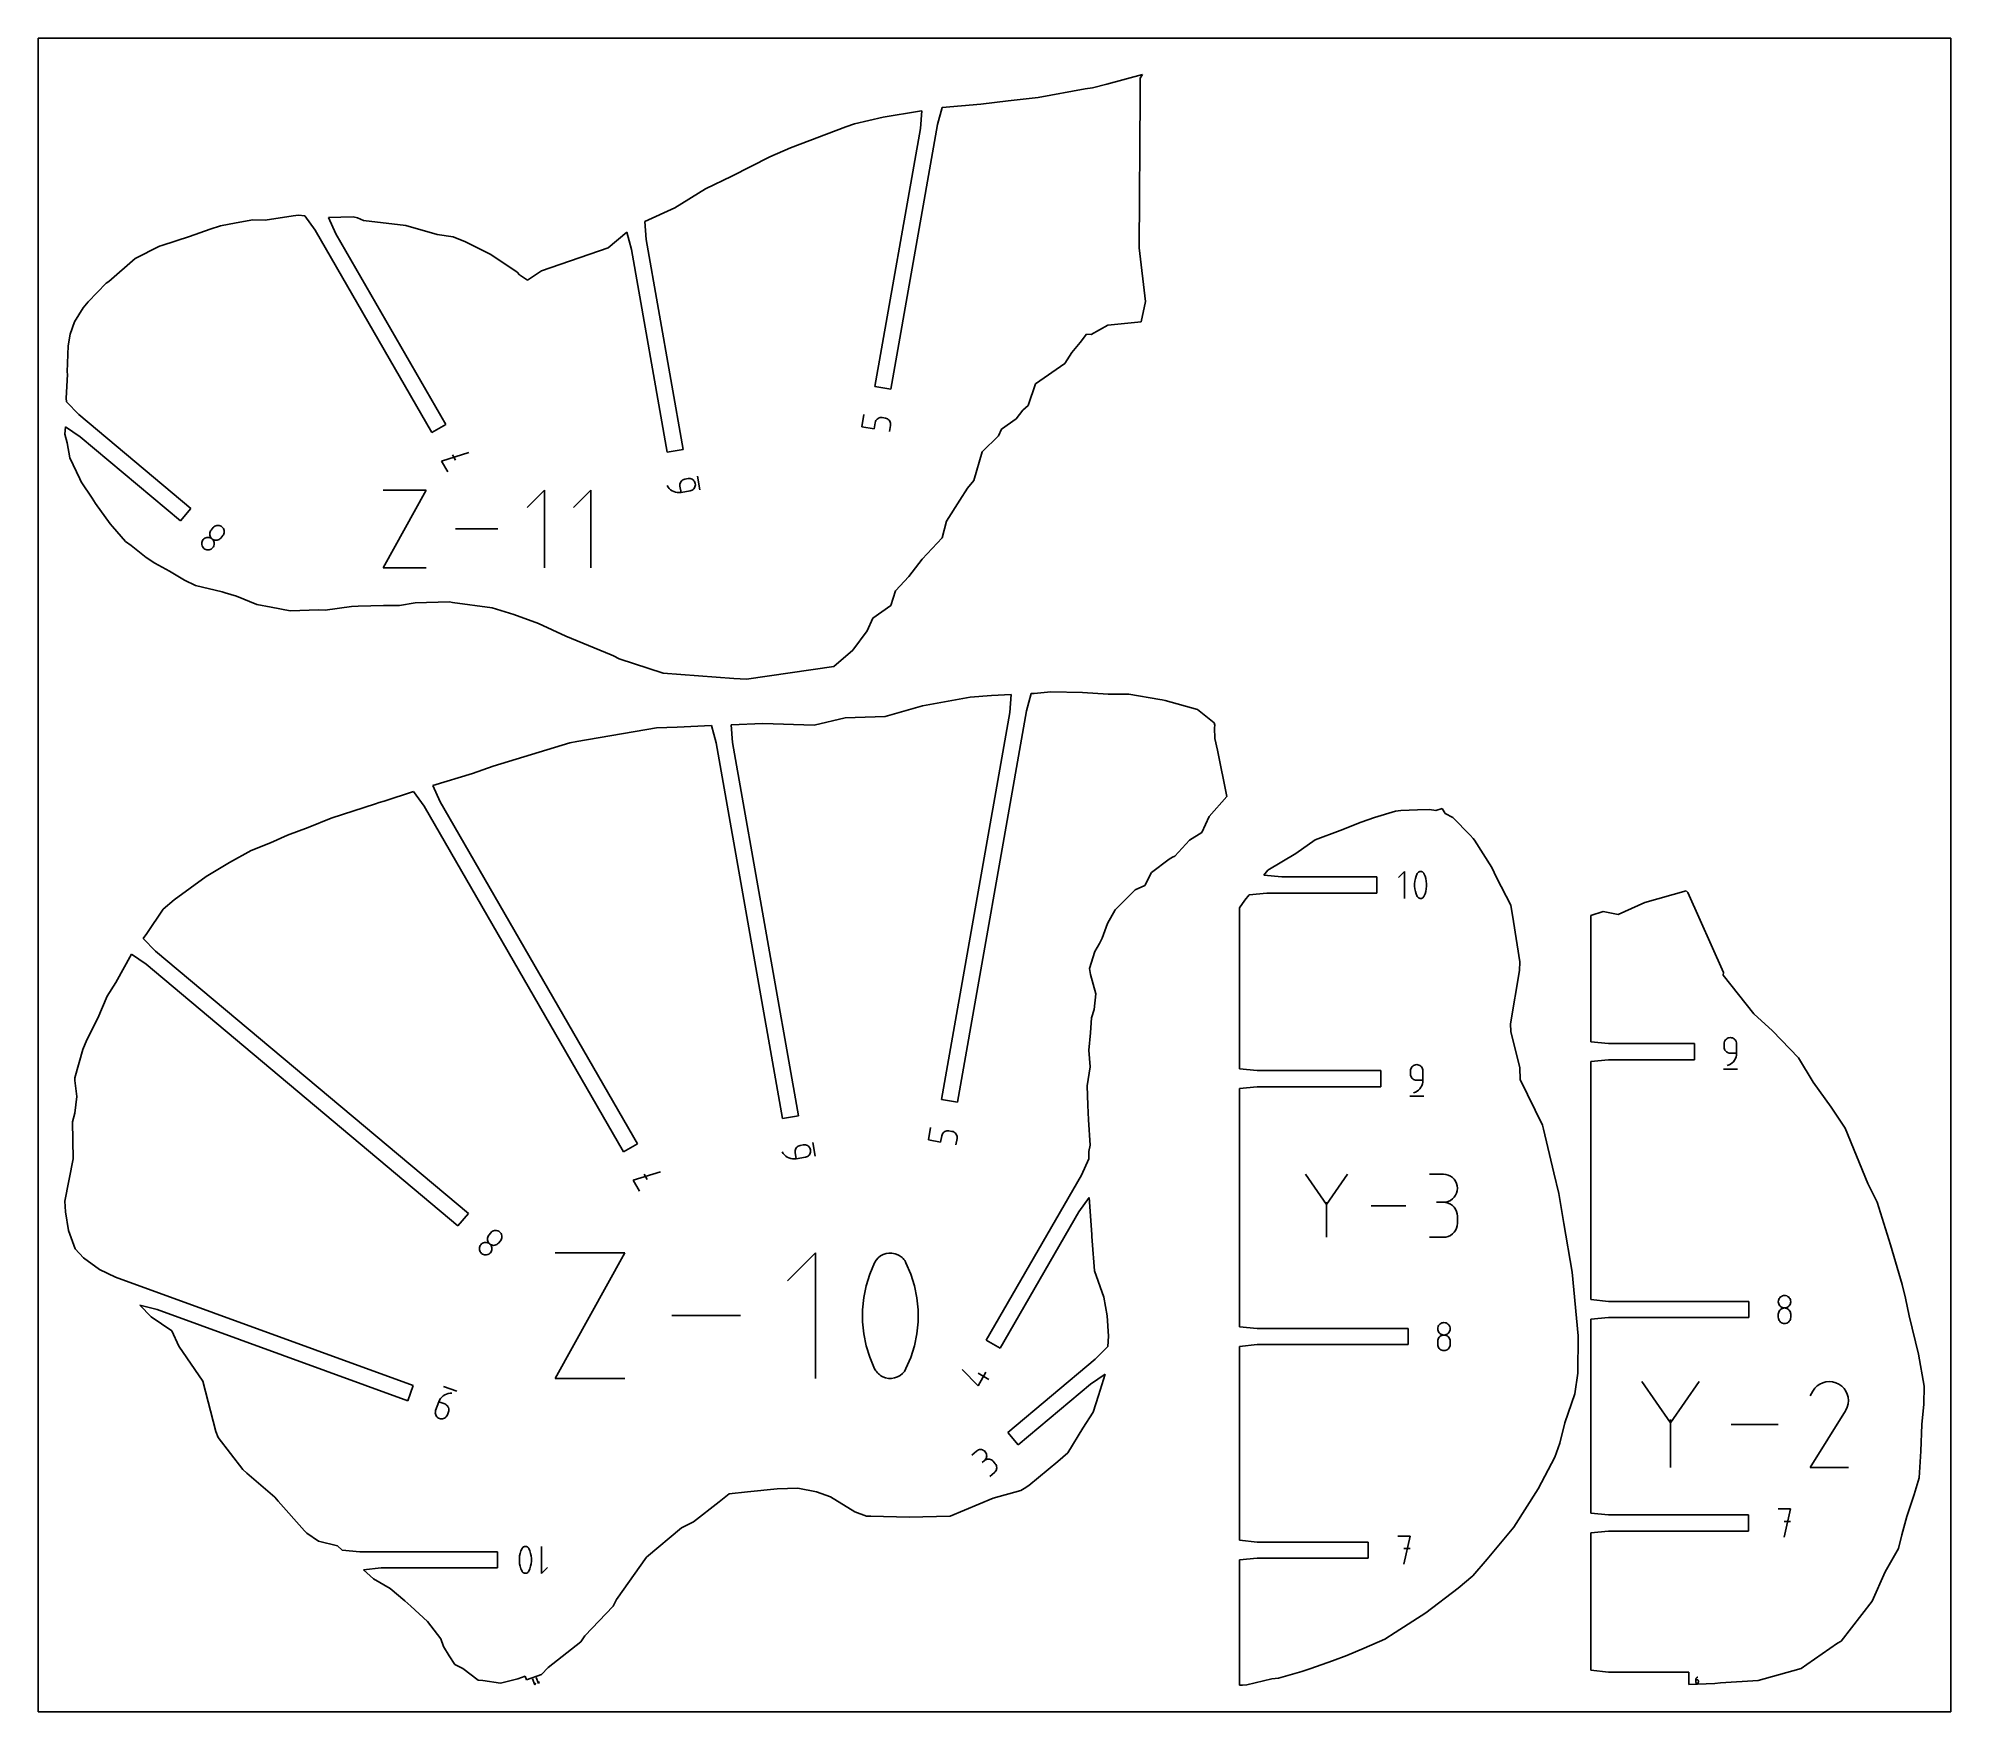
# Model space of a CAD drawing. Extents: x 0 to 480, y 0 to 420.
import ezdxf

# ---------------------------------------------------------------- set-up
doc = ezdxf.new("R2010")
doc.units = 0

msp = doc.modelspace()

# ---------------------------------------------------------------- linework, layer by layer
at = {"layer": 'annotation', "color": 1}
for p, q in [((206.674777, 322.518123), (207.217834, 325.597954)), ((209.762871, 321.973608), (206.674777, 322.518123)), ((210.0344, 323.513524), (209.762871, 321.973608)), ((210.10787, 323.785665), (210.0344, 323.513524)), ((210.225062, 324.03346), (210.10787, 323.785665)), ((210.380904, 324.25329), (210.225062, 324.03346)), ((210.570327, 324.441534), (210.380904, 324.25329)), ((210.788258, 324.594573), (210.570327, 324.441534)), ((211.029629, 324.708789), (210.788258, 324.594573)), ((211.289369, 324.78056), (211.029629, 324.708789)), ((211.562406, 324.806269), (211.289369, 324.78056)), ((211.84367, 324.782295), (211.562406, 324.806269)), ((212.610801, 324.647029), (211.84367, 324.782295)), ((211.84367, 324.782295), (211.84367, 324.782295)), ((212.883435, 324.573321), (212.610801, 324.647029)), ((213.131566, 324.455679), (212.883435, 324.573321)), ((213.351606, 324.299262), (213.131566, 324.455679)), ((213.539966, 324.109225), (213.351606, 324.299262)), ((213.693056, 323.890728), (213.539966, 324.109225)), ((213.609399, 321.295362), (213.880928, 322.835277)), ((213.807286, 323.648927), (213.693056, 323.890728)), ((213.879068, 323.38898), (213.807286, 323.648927)), ((213.904812, 323.116044), (213.879068, 323.38898)), ((213.880928, 322.835277), (213.904812, 323.116044)), ((213.880928, 322.835277), (213.880928, 322.835277)), ((108.095345, 316.047271), (101.214422, 313.882179)), ((101.214422, 313.882179), (102.78008, 311.170379)), ((103.930046, 315.450046), (104.712765, 314.094337)), ((157.824511, 307.77647), (157.824511, 307.77647)), ((157.824511, 307.77647), (158.0677, 307.364488)), ((158.0677, 307.364488), (158.361941, 306.998974)), ((161.050156, 308.102257), (161.024825, 307.82908)), ((161.024825, 307.82908), (161.048944, 307.547765)), ((161.048944, 307.547765), (161.320473, 306.007849)), ((161.121401, 308.362201), (161.050156, 308.102257)), ((161.235026, 308.603822), (161.121401, 308.362201)), ((161.387498, 308.822026), (161.235026, 308.603822)), ((161.575281, 309.011721), (161.387498, 308.822026)), ((161.794842, 309.167814), (161.575281, 309.011721)), ((162.042645, 309.285213), (161.794842, 309.167814)), ((162.315157, 309.358826), (162.042645, 309.285213)), ((163.082288, 309.494092), (162.315157, 309.358826)), ((162.315157, 309.358826), (162.315157, 309.358826)), ((163.363677, 309.518147), (163.082288, 309.494092)), ((163.637048, 309.492645), (163.363677, 309.518147)), ((163.897276, 309.421151), (163.637048, 309.492645)), ((164.139231, 309.307231), (163.897276, 309.421151)), ((164.357787, 309.154449), (164.139231, 309.307231)), ((164.547817, 308.966371), (164.357787, 309.154449)), ((164.704193, 308.746562), (164.547817, 308.966371)), ((164.821787, 308.498587), (164.704193, 308.746562)), ((164.7076, 307.170561), (164.821831, 307.412362)), ((164.895472, 308.226011), (164.821787, 308.498587)), ((164.821831, 307.412362), (164.893612, 307.672309)), ((164.893612, 307.672309), (164.919356, 307.945245)), ((164.919356, 307.945245), (164.895472, 308.226011)), ((164.895472, 308.226011), (164.895472, 308.226011)), ((166.067837, 306.646071), (165.456456, 310.113382)), ((86.526917, 287.088297), (97.369182, 306.61515)), ((97.369182, 306.61515), (86.526917, 306.61515)), ((127.032952, 306.61515), (122.691882, 302.272856)), ((127.032952, 287.088297), (127.032952, 306.61515)), ((138.696591, 306.61515), (134.355521, 302.272856)), ((138.696591, 287.088297), (138.696591, 306.61515)), ((158.361941, 306.998974), (158.700916, 306.683099)), ((158.700916, 306.683099), (159.078309, 306.420035)), ((159.078309, 306.420035), (159.487804, 306.212951)), ((159.487804, 306.212951), (159.923084, 306.06502)), ((159.923084, 306.06502), (160.377834, 305.979412)), ((160.377834, 305.979412), (160.845735, 305.959298)), ((160.845735, 305.959298), (161.320473, 306.007849)), ((161.320473, 306.007849), (163.625346, 306.41426)), ((163.625346, 306.41426), (163.897979, 306.487968)), ((163.625346, 306.41426), (163.625346, 306.41426)), ((163.897979, 306.487968), (164.14611, 306.605609)), ((164.14611, 306.605609), (164.366151, 306.762027)), ((164.366151, 306.762027), (164.554511, 306.952063)), ((164.554511, 306.952063), (164.7076, 307.170561)), ((44.57998, 297.641234), (44.334838, 297.529288)), ((44.838334, 297.70886), (44.57998, 297.641234)), ((45.103679, 297.731686), (44.838334, 297.70886)), ((45.369797, 297.709231), (45.103679, 297.731686)), ((45.630469, 297.641018), (45.369797, 297.709231)), ((45.879475, 297.526565), (45.630469, 297.641018)), ((41.053483, 293.438671), (41.031618, 293.172419)), ((41.031618, 293.172419), (41.054954, 292.906886)), ((41.12108, 293.699359), (41.053483, 293.438671)), ((41.054954, 292.906886), (41.122963, 292.648358)), ((41.234937, 293.948197), (41.12108, 293.699359)), ((41.395584, 294.178901), (41.234937, 293.948197)), ((41.595743, 294.378166), (41.395584, 294.178901)), ((41.395584, 294.178901), (41.395584, 294.178901)), ((41.821715, 294.534264), (41.595743, 294.378166)), ((42.067235, 294.646661), (41.821715, 294.534264)), ((42.326036, 294.71482), (42.067235, 294.646661)), ((42.591852, 294.738208), (42.326036, 294.71482)), ((42.858418, 294.716287), (42.591852, 294.738208)), ((43.119468, 294.648523), (42.858418, 294.716287)), ((43.064331, 295.835107), (43.042156, 295.568485)), ((43.042156, 295.568485), (43.065302, 295.302726)), ((43.132385, 296.096338), (43.064331, 295.835107)), ((43.065302, 295.302726), (43.133212, 295.044079)), ((43.368735, 294.534381), (43.119468, 294.648523)), ((43.246874, 296.345929), (43.132385, 296.096338)), ((43.133212, 295.044079), (43.245329, 294.798796)), ((43.245329, 294.798796), (43.401095, 294.573128)), ((43.408356, 296.577629), (43.246874, 296.345929)), ((43.599954, 294.373325), (43.368735, 294.534381)), ((43.401095, 294.573128), (43.599954, 294.373325)), ((43.909065, 297.174351), (43.408356, 296.577629)), ((43.408356, 296.577629), (43.408356, 296.577629)), ((43.599954, 294.373325), (43.599954, 294.373325)), ((43.599954, 294.373325), (43.831261, 294.212194)), ((43.798713, 294.173586), (43.599954, 294.373325)), ((43.599954, 294.373325), (43.599954, 294.373325)), ((43.954406, 293.947927), (43.798713, 294.173586)), ((43.831261, 294.212194), (44.080573, 294.098009)), ((44.109127, 297.3735), (43.909065, 297.174351)), ((44.066471, 293.70261), (43.954406, 293.947927)), ((44.134347, 293.443901), (44.066471, 293.70261)), ((44.067235, 292.650049), (44.13529, 292.911356)), ((44.080573, 294.098009), (44.341629, 294.030225)), ((44.334838, 297.529288), (44.109127, 297.3735)), ((44.157474, 293.178061), (44.134347, 293.443901)), ((44.13529, 292.911356), (44.157474, 293.178061)), ((44.341629, 294.030225), (44.608169, 294.008297)), ((44.608169, 294.008297), (44.873934, 294.031679)), ((44.873934, 294.031679), (45.132663, 294.099826)), ((45.132663, 294.099826), (45.378097, 294.212194)), ((45.378097, 294.212194), (45.603976, 294.368238)), ((45.603976, 294.368238), (45.804039, 294.567412)), ((45.804039, 294.567412), (46.304749, 295.164134)), ((46.110596, 297.365393), (45.879475, 297.526565)), ((46.309453, 297.16577), (46.110596, 297.365393)), ((46.110596, 297.365393), (46.110596, 297.365393)), ((46.304749, 295.164134), (46.466132, 295.395738)), ((46.304749, 295.164134), (46.304749, 295.164134)), ((46.465407, 296.940421), (46.309453, 297.16577)), ((46.57785, 296.695555), (46.465407, 296.940421)), ((46.466132, 295.395738), (46.580358, 295.645073)), ((46.646174, 296.437379), (46.57785, 296.695555)), ((46.580358, 295.645073), (46.648036, 295.90593)), ((46.669772, 296.172101), (46.646174, 296.437379)), ((46.648036, 295.90593), (46.669772, 296.172101)), ((115.370537, 296.851723), (104.693588, 296.851723)), ((41.122963, 292.648358), (41.235116, 292.403118)), ((41.235116, 292.403118), (41.390884, 292.177451)), ((41.390884, 292.177451), (41.589736, 291.977642)), ((41.589736, 291.977642), (41.589736, 291.977642)), ((41.589736, 291.977642), (41.82104, 291.816506)), ((41.82104, 291.816506), (42.070327, 291.702292)), ((42.070327, 291.702292), (42.331317, 291.634429)), ((42.331317, 291.634429), (42.597727, 291.612346)), ((42.597727, 291.612346), (42.863278, 291.635473)), ((42.863278, 291.635473), (43.121689, 291.703241)), ((43.121689, 291.703241), (43.366678, 291.815078)), ((43.366678, 291.815078), (43.591964, 291.970416)), ((43.591964, 291.970416), (43.791267, 292.168683)), ((43.791267, 292.168683), (43.952748, 292.400404)), ((43.791267, 292.168683), (43.791267, 292.168683)), ((43.952748, 292.400404), (44.067235, 292.650049)), ((97.369182, 287.088297), (86.526917, 287.088297)), ((342.907772, 210.888948), (341.401782, 209.382533)), ((342.907772, 204.114753), (342.907772, 210.888948)), ((345.513313, 208.472456), (345.448394, 207.823703)), ((345.448394, 207.823703), (345.448394, 207.172272)), ((345.448394, 207.172272), (345.513313, 206.523173)), ((345.643151, 209.11352), (345.513313, 208.472456)), ((345.513313, 206.523173), (345.643151, 205.881416)), ((345.837908, 209.741885), (345.643151, 209.11352)), ((346.097584, 210.35254), (345.837908, 209.741885)), ((346.18503, 210.49796), (346.097584, 210.35254)), ((346.097584, 210.35254), (346.097584, 210.35254)), ((346.294012, 210.621883), (346.18503, 210.49796)), ((346.42092, 210.72311), (346.294012, 210.621883)), ((346.562145, 210.800443), (346.42092, 210.72311)), ((346.714081, 210.852681), (346.562145, 210.800443)), ((346.873118, 210.878626), (346.714081, 210.852681)), ((347.035648, 210.877078), (346.873118, 210.878626)), ((347.198062, 210.846839), (347.035648, 210.877078)), ((347.356753, 210.786707), (347.198062, 210.846839)), ((347.417502, 210.754784), (347.356753, 210.786707)), ((347.356753, 210.786707), (347.356753, 210.786707)), ((347.475797, 210.718116), (347.417502, 210.754784)), ((347.531354, 210.676993), (347.475797, 210.718116)), ((347.583891, 210.631707), (347.531354, 210.676993)), ((347.633123, 210.582546), (347.583891, 210.631707)), ((347.678767, 210.529801), (347.633123, 210.582546)), ((347.720541, 210.473762), (347.678767, 210.529801)), ((347.758161, 210.41472), (347.720541, 210.473762)), ((347.791345, 210.352965), (347.758161, 210.41472)), ((348.052279, 209.741051), (347.791345, 210.352965)), ((347.791345, 210.352965), (347.791345, 210.352965)), ((348.24798, 209.111742), (348.052279, 209.741051)), ((348.378447, 208.470049), (348.24798, 209.111742)), ((348.24798, 205.879638), (348.378447, 206.520766)), ((348.443681, 207.820981), (348.378447, 208.470049)), ((348.378447, 206.520766), (348.443681, 207.16955)), ((348.443681, 207.16955), (348.443681, 207.820981)), ((345.643151, 205.881416), (345.837908, 205.252013)), ((345.837908, 205.252013), (346.097584, 204.639973)), ((346.097584, 204.639973), (346.097584, 204.639973)), ((346.097584, 204.639973), (346.130646, 204.578341)), ((346.130646, 204.578341), (346.167988, 204.519593)), ((346.167988, 204.519593), (346.209453, 204.463908)), ((346.209453, 204.463908), (346.254883, 204.411465)), ((346.254883, 204.411465), (346.30412, 204.362441)), ((346.30412, 204.362441), (346.357008, 204.317015)), ((346.357008, 204.317015), (346.413388, 204.275365)), ((346.413388, 204.275365), (346.473104, 204.237669)), ((346.473104, 204.237669), (346.535999, 204.204107)), ((346.535999, 204.204107), (346.535999, 204.204107)), ((346.535999, 204.204107), (346.69344, 204.145251)), ((346.69344, 204.145251), (346.854908, 204.116011)), ((346.854908, 204.116011), (347.016755, 204.115193)), ((347.016755, 204.115193), (347.175328, 204.141606)), ((347.175328, 204.141606), (347.326979, 204.194057)), ((347.326979, 204.194057), (347.468056, 204.271354)), ((347.468056, 204.271354), (347.59491, 204.372305)), ((347.59491, 204.372305), (347.703889, 204.495717)), ((347.703889, 204.495717), (347.791345, 204.640398)), ((347.791345, 204.640398), (348.052279, 205.251179)), ((347.791345, 204.640398), (347.791345, 204.640398)), ((348.052279, 205.251179), (348.24798, 205.879638)), ((423.219425, 168.176888), (423.146658, 167.912058)), ((423.335256, 168.420806), (423.219425, 168.176888)), ((423.489697, 168.639373), (423.335256, 168.420806)), ((423.678292, 168.828152), (423.489697, 168.639373)), ((423.896583, 168.982705), (423.678292, 168.828152)), ((424.140116, 169.098595), (423.896583, 168.982705)), ((424.404435, 169.171383), (424.140116, 169.098595)), ((424.685084, 169.196631), (424.404435, 169.171383)), ((424.966314, 169.171383), (424.685084, 169.196631)), ((424.685084, 169.196631), (424.685084, 169.196631)), ((425.230941, 169.098595), (424.966314, 169.171383)), ((425.474566, 168.982705), (425.230941, 169.098595)), ((425.692784, 168.828152), (425.474566, 168.982705)), ((425.881197, 168.639373), (425.692784, 168.828152)), ((426.035402, 168.420806), (425.881197, 168.639373)), ((426.150997, 168.176888), (426.035402, 168.420806)), ((426.223582, 167.912058), (426.150997, 168.176888)), ((423.146658, 167.912058), (423.121412, 167.630752)), ((423.121412, 167.630752), (423.121412, 166.847812)), ((423.121412, 166.847812), (423.121412, 166.847812)), ((423.121412, 166.847812), (423.146658, 166.566522)), ((423.146658, 166.566522), (423.219425, 166.301731)), ((423.219425, 166.301731), (423.335256, 166.057872)), ((423.335256, 166.057872), (423.489697, 165.839375)), ((423.489697, 165.839375), (423.678292, 165.650669)), ((423.678292, 165.650669), (423.896583, 165.496186)), ((423.896583, 165.496186), (424.140116, 165.380355)), ((424.140116, 165.380355), (424.404435, 165.307608)), ((424.404435, 165.307608), (424.685084, 165.282374)), ((424.685084, 165.282374), (426.248755, 165.282374)), ((425.453938, 163.150232), (425.728762, 163.516844)), ((425.728762, 163.516844), (425.949897, 163.919103)), ((425.949897, 163.919103), (426.113102, 164.35127)), ((426.113102, 164.35127), (426.214135, 164.807607)), ((426.214135, 164.807607), (426.248755, 165.282374)), ((426.248755, 167.630752), (426.223582, 167.912058)), ((426.248755, 165.282374), (426.248755, 167.630752)), ((426.248755, 167.630752), (426.248755, 167.630752)), ((344.436675, 161.11578), (344.411429, 160.834475)), ((344.411429, 160.834475), (344.411429, 160.051535)), ((344.411429, 160.051535), (344.411429, 160.051535)), ((344.411429, 160.051535), (344.436675, 159.770244)), ((344.509441, 161.380611), (344.436675, 161.11578)), ((344.436675, 159.770244), (344.509441, 159.505454)), ((344.625273, 161.624529), (344.509441, 161.380611)), ((344.509441, 159.505454), (344.625273, 159.261595)), ((344.779714, 161.843096), (344.625273, 161.624529)), ((344.625273, 159.261595), (344.779714, 159.043098)), ((344.968308, 162.031875), (344.779714, 161.843096)), ((344.779714, 159.043098), (344.968308, 158.854392)), ((345.1866, 162.186428), (344.968308, 162.031875)), ((344.968308, 158.854392), (345.1866, 158.699909)), ((345.430133, 162.302317), (345.1866, 162.186428)), ((345.1866, 158.699909), (345.430133, 158.584078)), ((345.694452, 162.375105), (345.430133, 162.302317)), ((345.430133, 158.584078), (345.694452, 158.511331)), ((345.9751, 162.400354), (345.694452, 162.375105)), ((345.694452, 158.511331), (345.9751, 158.486097)), ((346.25633, 162.375105), (345.9751, 162.400354)), ((345.9751, 162.400354), (345.9751, 162.400354)), ((345.9751, 158.486097), (347.538772, 158.486097)), ((346.520958, 162.302317), (346.25633, 162.375105)), ((346.764582, 162.186428), (346.520958, 162.302317)), ((346.982801, 162.031875), (346.764582, 162.186428)), ((347.171213, 161.843096), (346.982801, 162.031875)), ((347.325418, 161.624529), (347.171213, 161.843096)), ((347.441014, 161.380611), (347.325418, 161.624529)), ((347.513599, 161.11578), (347.441014, 161.380611)), ((347.504151, 158.01133), (347.538772, 158.486097)), ((347.538772, 160.834475), (347.513599, 161.11578)), ((347.538772, 158.486097), (347.538772, 160.834475)), ((347.538772, 160.834475), (347.538772, 160.834475)), ((422.926008, 161.274831), (426.446808, 161.274831)), ((423.902586, 162.155031), (424.349749, 162.321667)), ((423.902586, 162.155031), (423.902586, 162.155031)), ((424.349749, 162.321667), (424.76019, 162.546904)), ((424.76019, 162.546904), (425.129667, 162.825006)), ((425.129667, 162.825006), (425.453938, 163.150232)), ((344.216025, 154.478554), (347.736825, 154.478554)), ((345.192602, 155.358754), (345.639766, 155.525389)), ((345.192602, 155.358754), (345.192602, 155.358754)), ((345.639766, 155.525389), (346.050207, 155.750627)), ((346.050207, 155.750627), (346.419684, 156.028728)), ((346.419684, 156.028728), (346.743954, 156.353955)), ((346.743954, 156.353955), (347.018778, 156.720567)), ((347.018778, 156.720567), (347.239913, 157.122826)), ((347.239913, 157.122826), (347.403118, 157.554993)), ((347.403118, 157.554993), (347.504151, 158.01133)), ((223.394965, 143.532517), (223.938022, 146.612349)), ((226.754588, 144.527919), (226.483059, 142.988003)), ((226.828058, 144.80006), (226.754588, 144.527919)), ((226.94525, 145.047855), (226.828058, 144.80006)), ((227.101092, 145.267685), (226.94525, 145.047855)), ((227.290514, 145.455929), (227.101092, 145.267685)), ((227.508446, 145.608968), (227.290514, 145.455929)), ((227.749817, 145.723183), (227.508446, 145.608968)), ((228.009557, 145.794955), (227.749817, 145.723183)), ((228.282594, 145.820663), (228.009557, 145.794955)), ((228.563858, 145.796689), (228.282594, 145.820663)), ((229.330989, 145.661423), (228.563858, 145.796689)), ((228.563858, 145.796689), (228.563858, 145.796689)), ((229.603622, 145.587716), (229.330989, 145.661423)), ((229.851754, 145.470074), (229.603622, 145.587716)), ((230.071794, 145.313656), (229.851754, 145.470074)), ((230.260154, 145.12362), (230.071794, 145.313656)), ((230.413244, 144.905123), (230.260154, 145.12362)), ((230.527474, 144.663322), (230.413244, 144.905123)), ((230.599256, 144.403375), (230.527474, 144.663322)), ((230.625, 144.130439), (230.599256, 144.403375)), ((230.601116, 143.849672), (230.625, 144.130439)), ((186.747503, 140.543482), (186.747503, 140.543482)), ((186.747503, 140.543482), (186.990693, 140.1315)), ((186.990693, 140.1315), (187.284933, 139.765986)), ((187.284933, 139.765986), (187.623908, 139.450112)), ((187.623908, 139.450112), (188.001302, 139.187047)), ((189.973148, 140.869269), (189.947818, 140.596093)), ((189.947818, 140.596093), (189.971937, 140.314777)), ((189.971937, 140.314777), (190.243465, 138.774861)), ((190.044393, 141.129214), (189.973148, 140.869269)), ((190.158019, 141.370834), (190.044393, 141.129214)), ((190.310491, 141.589038), (190.158019, 141.370834)), ((190.498274, 141.778733), (190.310491, 141.589038)), ((190.717834, 141.934826), (190.498274, 141.778733)), ((190.965638, 142.052225), (190.717834, 141.934826)), ((191.238149, 142.125838), (190.965638, 142.052225)), ((192.005281, 142.261104), (191.238149, 142.125838)), ((191.238149, 142.125838), (191.238149, 142.125838)), ((192.286669, 142.285159), (192.005281, 142.261104)), ((192.560041, 142.259657), (192.286669, 142.285159)), ((192.548338, 139.181272), (192.820971, 139.25498)), ((192.820268, 142.188163), (192.560041, 142.259657)), ((193.062223, 142.074243), (192.820268, 142.188163)), ((192.820971, 139.25498), (193.069103, 139.372622)), ((193.28078, 141.921461), (193.062223, 142.074243)), ((193.069103, 139.372622), (193.289143, 139.529039)), ((193.470809, 141.733383), (193.28078, 141.921461)), ((193.289143, 139.529039), (193.477503, 139.719076)), ((193.627185, 141.513574), (193.470809, 141.733383)), ((193.477503, 139.719076), (193.630593, 139.937573)), ((193.744779, 141.265599), (193.627185, 141.513574)), ((193.630593, 139.937573), (193.744823, 140.179374)), ((193.818465, 140.993024), (193.744779, 141.265599)), ((193.744823, 140.179374), (193.816605, 140.439321)), ((193.816605, 140.439321), (193.842348, 140.712257)), ((193.842348, 140.712257), (193.818465, 140.993024)), ((193.818465, 140.993024), (193.818465, 140.993024)), ((194.990829, 139.413083), (194.379449, 142.880394)), ((226.483059, 142.988003), (223.394965, 143.532517)), ((230.329587, 142.309756), (230.601116, 143.849672)), ((230.601116, 143.849672), (230.601116, 143.849672)), ((156.204232, 135.53653), (149.323309, 133.371439)), ((152.038933, 134.939305), (152.821652, 133.583596)), ((188.001302, 139.187047), (188.410797, 138.979964)), ((188.410797, 138.979964), (188.846077, 138.832032)), ((188.846077, 138.832032), (189.300826, 138.746424)), ((189.300826, 138.746424), (189.768728, 138.72631)), ((189.768728, 138.72631), (190.243465, 138.774861)), ((190.243465, 138.774861), (192.548338, 139.181272)), ((192.548338, 139.181272), (192.548338, 139.181272)), ((323.33081, 127.27779), (318.046766, 134.919239)), ((328.61386, 134.919239), (323.33081, 127.27779)), ((352.674687, 134.900364), (349.156958, 134.900364)), ((353.307359, 134.843576), (352.674687, 134.900364)), ((353.902681, 134.679923), (353.307359, 134.843576)), ((354.450752, 134.419471), (353.902681, 134.679923)), ((354.94167, 134.072283), (354.450752, 134.419471)), ((149.323309, 133.371439), (150.888968, 130.659639)), ((355.365534, 133.648426), (354.94167, 134.072283)), ((355.712442, 133.157964), (355.365534, 133.648426)), ((355.365534, 129.118547), (355.712442, 129.610249)), ((355.972493, 132.610963), (355.712442, 133.157964)), ((355.712442, 129.610249), (355.972493, 130.158981)), ((356.135785, 132.017487), (355.972493, 132.610963)), ((355.972493, 130.158981), (356.135785, 130.75476)), ((356.192415, 131.387602), (356.135785, 132.017487)), ((356.135785, 130.75476), (356.192415, 131.387602)), ((356.192415, 131.387602), (356.192415, 131.387602)), ((323.33081, 127.892722), (323.33081, 119.077042)), ((343.217997, 126.99814), (334.556298, 126.99814)), ((352.674687, 127.864906), (350.913339, 127.864906)), ((350.913339, 127.864906), (352.674687, 127.864906)), ((352.674687, 127.864906), (353.307359, 127.921707)), ((353.307359, 127.808119), (352.674687, 127.864906)), ((352.674687, 127.864906), (352.674687, 127.864906)), ((353.307359, 127.921707), (353.902681, 128.085455)), ((353.902681, 127.644466), (353.307359, 127.808119)), ((353.902681, 128.085455), (354.450752, 128.346167)), ((354.450752, 127.384013), (353.902681, 127.644466)), ((354.450752, 128.346167), (354.94167, 128.693859)), ((354.94167, 127.036826), (354.450752, 127.384013)), ((354.94167, 128.693859), (355.365534, 129.118547)), ((355.365534, 126.612969), (354.94167, 127.036826)), ((355.712442, 126.122507), (355.365534, 126.612969)), ((355.972493, 125.575506), (355.712442, 126.122507)), ((356.135785, 124.98203), (355.972493, 125.575506)), ((356.192415, 124.352145), (356.135785, 124.98203)), ((113.588458, 120.218896), (113.087749, 119.622173)), ((113.78852, 120.418045), (113.588458, 120.218896)), ((114.014232, 120.573832), (113.78852, 120.418045)), ((114.259374, 120.685779), (114.014232, 120.573832)), ((114.517727, 120.753405), (114.259374, 120.685779)), ((114.783072, 120.77623), (114.517727, 120.753405)), ((115.04919, 120.753776), (114.783072, 120.77623)), ((115.309862, 120.685562), (115.04919, 120.753776)), ((115.558868, 120.571109), (115.309862, 120.685562)), ((115.78999, 120.409937), (115.558868, 120.571109)), ((115.988847, 120.210314), (115.78999, 120.409937)), ((115.78999, 120.409937), (115.78999, 120.409937)), ((116.1448, 119.984966), (115.988847, 120.210314)), ((354.94167, 119.905788), (355.365534, 120.329564)), ((355.365534, 120.329564), (355.712442, 120.819993)), ((355.712442, 120.819993), (355.972493, 121.367035)), ((355.972493, 121.367035), (356.135785, 121.96065)), ((356.135785, 121.96065), (356.192415, 122.590797)), ((356.192415, 122.590797), (356.192415, 124.352145)), ((356.192415, 124.352145), (356.192415, 124.352145)), ((110.732876, 116.483216), (110.711011, 116.216963)), ((110.711011, 116.216963), (110.734347, 115.951431)), ((110.800473, 116.743903), (110.732876, 116.483216)), ((110.734347, 115.951431), (110.802356, 115.692902)), ((110.91433, 116.992741), (110.800473, 116.743903)), ((110.802356, 115.692902), (110.914509, 115.447662)), ((111.074977, 117.223445), (110.91433, 116.992741)), ((110.914509, 115.447662), (111.070277, 115.221995)), ((111.070277, 115.221995), (111.269129, 115.022186)), ((111.275136, 117.42271), (111.074977, 117.223445)), ((111.074977, 117.223445), (111.074977, 117.223445)), ((111.501109, 117.578809), (111.275136, 117.42271)), ((111.746628, 117.691205), (111.501109, 117.578809)), ((112.005429, 117.759365), (111.746628, 117.691205)), ((112.271245, 117.782752), (112.005429, 117.759365)), ((112.537811, 117.760831), (112.271245, 117.782752)), ((112.798861, 117.693068), (112.537811, 117.760831)), ((112.743724, 118.879651), (112.721549, 118.61303)), ((112.721549, 118.61303), (112.744695, 118.34727)), ((112.811778, 119.140883), (112.743724, 118.879651)), ((112.744695, 118.34727), (112.812605, 118.088623)), ((113.048128, 117.578926), (112.798861, 117.693068)), ((112.926267, 119.390474), (112.811778, 119.140883)), ((112.812605, 118.088623), (112.924722, 117.84334)), ((112.924722, 117.84334), (113.080488, 117.617672)), ((113.087749, 119.622173), (112.926267, 119.390474)), ((113.279347, 117.41787), (113.048128, 117.578926)), ((113.080488, 117.617672), (113.279347, 117.41787)), ((113.087749, 119.622173), (113.087749, 119.622173)), ((113.271357, 115.01496), (113.470661, 115.213228)), ((113.279347, 117.41787), (113.279347, 117.41787)), ((113.279347, 117.41787), (113.510654, 117.256739)), ((113.478106, 117.218131), (113.279347, 117.41787)), ((113.279347, 117.41787), (113.279347, 117.41787)), ((113.470661, 115.213228), (113.632141, 115.444948)), ((113.470661, 115.213228), (113.470661, 115.213228)), ((113.633799, 116.992471), (113.478106, 117.218131)), ((113.510654, 117.256739), (113.759966, 117.142554)), ((113.632141, 115.444948), (113.746629, 115.694594)), ((113.745864, 116.747155), (113.633799, 116.992471)), ((113.813741, 116.488445), (113.745864, 116.747155)), ((113.746629, 115.694594), (113.814684, 115.955901)), ((113.759966, 117.142554), (114.021022, 117.07477)), ((113.836867, 116.222606), (113.813741, 116.488445)), ((113.814684, 115.955901), (113.836867, 116.222606)), ((114.021022, 117.07477), (114.287562, 117.052841)), ((114.287562, 117.052841), (114.553327, 117.076223)), ((114.553327, 117.076223), (114.812056, 117.144371)), ((114.812056, 117.144371), (115.05749, 117.256739)), ((115.05749, 117.256739), (115.283369, 117.412782)), ((115.283369, 117.412782), (115.483433, 117.611956)), ((115.483433, 117.611956), (115.984142, 118.208678)), ((115.984142, 118.208678), (116.145525, 118.440283)), ((115.984142, 118.208678), (115.984142, 118.208678)), ((116.257243, 119.740099), (116.1448, 119.984966)), ((116.145525, 118.440283), (116.259752, 118.689617)), ((116.325567, 119.481923), (116.257243, 119.740099)), ((116.259752, 118.689617), (116.327429, 118.950474)), ((116.349165, 119.216646), (116.325567, 119.481923)), ((116.327429, 118.950474), (116.349165, 119.216646)), ((349.156958, 119.078035), (352.674687, 119.078035)), ((352.674687, 119.078035), (353.307359, 119.13479)), ((352.674687, 119.078035), (352.674687, 119.078035)), ((353.307359, 119.13479), (353.902681, 119.298361)), ((353.902681, 119.298361), (354.450752, 119.558707)), ((354.450752, 119.558707), (354.94167, 119.905788)), ((111.269129, 115.022186), (111.269129, 115.022186)), ((111.269129, 115.022186), (111.500433, 114.861051)), ((111.500433, 114.861051), (111.749721, 114.746837)), ((111.749721, 114.746837), (112.01071, 114.678973)), ((112.01071, 114.678973), (112.277121, 114.65689)), ((112.277121, 114.65689), (112.542672, 114.680017)), ((112.542672, 114.680017), (112.801082, 114.747785)), ((112.801082, 114.747785), (113.046071, 114.859623)), ((113.046071, 114.859623), (113.271357, 115.01496)), ((129.74004, 83.661518), (147.229317, 115.159598)), ((147.229317, 115.159598), (129.74004, 115.159598)), ((195.078902, 115.159598), (188.076476, 108.155196)), ((195.078902, 83.661518), (195.078902, 115.159598)), ((209.910618, 112.665457), (208.7032, 109.826083)), ((210.317221, 113.341615), (209.910618, 112.665457)), ((209.910618, 112.665457), (209.910618, 112.665457)), ((210.823953, 113.917822), (210.317221, 113.341615)), ((211.414039, 114.388501), (210.823953, 113.917822)), ((212.070699, 114.748075), (211.414039, 114.388501)), ((212.777156, 114.990969), (212.070699, 114.748075)), ((213.516632, 115.111606), (212.777156, 114.990969)), ((214.27235, 115.104409), (213.516632, 115.111606)), ((215.027531, 114.963803), (214.27235, 115.104409)), ((215.765398, 114.68421), (215.027531, 114.963803)), ((216.047865, 114.535776), (215.765398, 114.68421)), ((215.765398, 114.68421), (215.765398, 114.68421)), ((216.31892, 114.36528), (216.047865, 114.535776)), ((216.577245, 114.174071), (216.31892, 114.36528)), ((216.821523, 113.9635), (216.577245, 114.174071)), ((217.050438, 113.734916), (216.821523, 113.9635)), ((217.262673, 113.489668), (217.050438, 113.734916)), ((217.45691, 113.229105), (217.262673, 113.489668)), ((217.631834, 112.954576), (217.45691, 113.229105)), ((217.786126, 112.667432), (217.631834, 112.954576)), ((218.999397, 109.822206), (217.786126, 112.667432)), ((217.786126, 112.667432), (217.786126, 112.667432)), ((207.797636, 106.904365), (207.193927, 103.923599)), ((208.7032, 109.826083), (207.797636, 106.904365)), ((219.909351, 106.896098), (218.999397, 109.822206)), ((220.515986, 103.912405), (219.909351, 106.896098)), ((207.193927, 103.923599), (206.892073, 100.907082)), ((206.892073, 100.907082), (206.892073, 97.878113)), ((220.819304, 100.894426), (220.515986, 103.912405)), ((220.819304, 97.865456), (220.819304, 100.894426)), ((436.741701, 103.186233), (436.71647, 102.906241)), ((436.71647, 102.906241), (436.71647, 102.906241)), ((436.71647, 102.906241), (436.741716, 102.624936)), ((436.814431, 103.45004), (436.741701, 103.186233)), ((436.741716, 102.624936), (436.814482, 102.360105)), ((436.930216, 103.693188), (436.814431, 103.45004)), ((436.814482, 102.360105), (436.930314, 102.116187)), ((437.08461, 103.911204), (436.930216, 103.693188)), ((436.930314, 102.116187), (437.084755, 101.89762)), ((437.273167, 104.099614), (437.08461, 103.911204)), ((437.273167, 100.971922), (437.08461, 100.78318)), ((437.084755, 101.89762), (437.273349, 101.708841)), ((437.491445, 104.253942), (437.273167, 104.099614)), ((437.491445, 101.126452), (437.273167, 100.971922)), ((437.273349, 101.708841), (437.491641, 101.554288)), ((437.734996, 104.369717), (437.491445, 104.253942)), ((437.734996, 101.24233), (437.491445, 101.126452)), ((437.491641, 101.554288), (437.735174, 101.438399)), ((437.999376, 104.442462), (437.734996, 104.369717)), ((437.999376, 101.315114), (437.734996, 101.24233)), ((437.735174, 101.438399), (437.999493, 101.365611)), ((438.280141, 104.467705), (437.999376, 104.442462)), ((438.280141, 101.340362), (437.999376, 101.315114)), ((437.999493, 101.365611), (438.280141, 101.340362)), ((438.560906, 104.442462), (438.280141, 104.467705)), ((438.280141, 104.467705), (438.280141, 104.467705)), ((438.280141, 101.340362), (438.56079, 101.365611)), ((438.560906, 101.315128), (438.280141, 101.340362)), ((438.280141, 101.340362), (438.280141, 101.340362)), ((438.280141, 101.340362), (438.280141, 101.340362)), ((438.56079, 101.365611), (438.825109, 101.438399)), ((438.825287, 104.369717), (438.560906, 104.442462)), ((438.825287, 101.242381), (438.560906, 101.315128)), ((438.825109, 101.438399), (439.068642, 101.554288)), ((439.068838, 104.253942), (438.825287, 104.369717)), ((439.068838, 101.12655), (438.825287, 101.242381)), ((439.068642, 101.554288), (439.286933, 101.708841)), ((439.287115, 104.099614), (439.068838, 104.253942)), ((439.287115, 100.972067), (439.068838, 101.12655)), ((439.286933, 101.708841), (439.475528, 101.89762)), ((439.475673, 103.911204), (439.287115, 104.099614)), ((439.475673, 100.783361), (439.287115, 100.972067)), ((439.475528, 101.89762), (439.629969, 102.116187)), ((439.630067, 103.693188), (439.475673, 103.911204)), ((439.629969, 102.116187), (439.7458, 102.360105)), ((439.745851, 103.45004), (439.630067, 103.693188)), ((439.7458, 102.360105), (439.818567, 102.624936)), ((439.818582, 103.186233), (439.745851, 103.45004)), ((439.818567, 102.624936), (439.843813, 102.906241)), ((439.843813, 102.906241), (439.818582, 103.186233)), ((439.843813, 102.906241), (439.843813, 102.906241)), ((176.266671, 99.410558), (159.04406, 99.410558)), ((206.892073, 97.878113), (207.193927, 94.859987)), ((220.515986, 94.848793), (220.819304, 97.865456)), ((351.258967, 96.389955), (351.233736, 96.109964)), ((351.233736, 96.109964), (351.233736, 96.109964)), ((351.233736, 96.109964), (351.258981, 95.828658)), ((351.331697, 96.653762), (351.258967, 96.389955)), ((351.447482, 96.896911), (351.331697, 96.653762)), ((351.601875, 97.114927), (351.447482, 96.896911)), ((351.790433, 97.303336), (351.601875, 97.114927)), ((352.00871, 97.457665), (351.790433, 97.303336)), ((352.252262, 97.573439), (352.00871, 97.457665)), ((352.516642, 97.646185), (352.252262, 97.573439)), ((352.797407, 97.671428), (352.516642, 97.646185)), ((353.078172, 97.646185), (352.797407, 97.671428)), ((352.797407, 97.671428), (352.797407, 97.671428)), ((353.342553, 97.573439), (353.078172, 97.646185)), ((353.586104, 97.457665), (353.342553, 97.573439)), ((353.804381, 97.303336), (353.586104, 97.457665)), ((353.992939, 97.114927), (353.804381, 97.303336)), ((354.147333, 96.896911), (353.992939, 97.114927)), ((354.263117, 96.653762), (354.147333, 96.896911)), ((354.335847, 96.389955), (354.263117, 96.653762)), ((354.335833, 95.828658), (354.361079, 96.109964)), ((354.361079, 96.109964), (354.335847, 96.389955)), ((354.361079, 96.109964), (354.361079, 96.109964)), ((436.741701, 100.056098), (436.71647, 99.774924)), ((436.71647, 99.774924), (436.71647, 98.995959)), ((436.71647, 98.995959), (436.71647, 98.995959)), ((436.71647, 98.995959), (436.741716, 98.714804)), ((436.814431, 100.320827), (436.741701, 100.056098)), ((436.741716, 98.714804), (436.814482, 98.45038)), ((436.930216, 100.564668), (436.814431, 100.320827)), ((436.814482, 98.45038), (436.930314, 98.207049)), ((437.08461, 100.78318), (436.930216, 100.564668)), ((436.930314, 98.207049), (437.084755, 97.989179)), ((437.084755, 97.989179), (437.273349, 97.801133)), ((437.273349, 97.801133), (437.491641, 97.647276)), ((437.491641, 97.647276), (437.735174, 97.531975)), ((437.735174, 97.531975), (437.999493, 97.459592)), ((437.999493, 97.459592), (438.280141, 97.434495)), ((438.280141, 97.434495), (438.56079, 97.459592)), ((438.280141, 97.434495), (438.280141, 97.434495)), ((438.56079, 97.459592), (438.825109, 97.531975)), ((438.825109, 97.531975), (439.068642, 97.647276)), ((439.068642, 97.647276), (439.286933, 97.801133)), ((439.286933, 97.801133), (439.475528, 97.989179)), ((439.475528, 97.989179), (439.629969, 98.207049)), ((439.630067, 100.564864), (439.475673, 100.783361)), ((439.629969, 98.207049), (439.7458, 98.45038)), ((439.745851, 100.321005), (439.630067, 100.564864)), ((439.7458, 98.45038), (439.818567, 98.714804)), ((439.818582, 100.056215), (439.745851, 100.321005)), ((439.818567, 98.714804), (439.843813, 98.995959)), ((439.843813, 99.774924), (439.818582, 100.056215)), ((439.843813, 98.995959), (439.843813, 99.774924)), ((439.843813, 99.774924), (439.843813, 99.774924)), ((207.193927, 94.859987), (207.797636, 91.876002)), ((207.797636, 91.876002), (208.7032, 88.949455)), ((218.999397, 88.945577), (219.909351, 91.867735)), ((219.909351, 91.867735), (220.515986, 94.848793)), ((351.258967, 93.259821), (351.233736, 92.978647)), ((351.233736, 92.978647), (351.233736, 92.199681)), ((351.233736, 92.199681), (351.233736, 92.199681)), ((351.233736, 92.199681), (351.258981, 91.918527)), ((351.331697, 93.524549), (351.258967, 93.259821)), ((351.258981, 95.828658), (351.331748, 95.563828)), ((351.258981, 91.918527), (351.331748, 91.654102)), ((351.447482, 93.76839), (351.331697, 93.524549)), ((351.331748, 95.563828), (351.44758, 95.31991)), ((351.331748, 91.654102), (351.44758, 91.410772)), ((351.601875, 93.986902), (351.447482, 93.76839)), ((351.44758, 95.31991), (351.602021, 95.101343)), ((351.44758, 91.410772), (351.602021, 91.192901)), ((351.790433, 94.175644), (351.601875, 93.986902)), ((351.602021, 95.101343), (351.790615, 94.912564)), ((352.00871, 94.330175), (351.790433, 94.175644)), ((351.790615, 94.912564), (352.008907, 94.758011)), ((352.252262, 94.446053), (352.00871, 94.330175)), ((352.008907, 94.758011), (352.25244, 94.642121)), ((352.516642, 94.518837), (352.252262, 94.446053)), ((352.25244, 94.642121), (352.516759, 94.569334)), ((352.797407, 94.544085), (352.516642, 94.518837)), ((352.516759, 94.569334), (352.797407, 94.544085)), ((352.797407, 94.544085), (353.078056, 94.569334)), ((353.078172, 94.518851), (352.797407, 94.544085)), ((352.797407, 94.544085), (352.797407, 94.544085)), ((352.797407, 94.544085), (352.797407, 94.544085)), ((353.078056, 94.569334), (353.342374, 94.642121)), ((353.342553, 94.446104), (353.078172, 94.518851)), ((353.342374, 94.642121), (353.585908, 94.758011)), ((353.586104, 94.330273), (353.342553, 94.446104)), ((353.585908, 94.758011), (353.804199, 94.912564)), ((353.804381, 94.17579), (353.586104, 94.330273)), ((353.804199, 94.912564), (353.992793, 95.101343)), ((353.992939, 93.987084), (353.804381, 94.17579)), ((353.992793, 95.101343), (354.147234, 95.31991)), ((353.992793, 91.192901), (354.147234, 91.410772)), ((354.147333, 93.768587), (353.992939, 93.987084)), ((354.147234, 95.31991), (354.263066, 95.563828)), ((354.147234, 91.410772), (354.263066, 91.654102)), ((354.263117, 93.524728), (354.147333, 93.768587)), ((354.263066, 95.563828), (354.335833, 95.828658)), ((354.263066, 91.654102), (354.335833, 91.918527)), ((354.335847, 93.259938), (354.263117, 93.524728)), ((354.335833, 91.918527), (354.361079, 92.199681)), ((354.361079, 92.978647), (354.335847, 93.259938)), ((354.361079, 92.199681), (354.361079, 92.978647)), ((354.361079, 92.978647), (354.361079, 92.978647)), ((208.7032, 88.949455), (209.910618, 86.103643)), ((217.786126, 86.105618), (218.999397, 88.945577)), ((351.602021, 91.192901), (351.790615, 91.004855)), ((351.790615, 91.004855), (352.008907, 90.850999)), ((352.008907, 90.850999), (352.25244, 90.735697)), ((352.25244, 90.735697), (352.516759, 90.663315)), ((352.516759, 90.663315), (352.797407, 90.638218)), ((352.797407, 90.638218), (353.078056, 90.663315)), ((352.797407, 90.638218), (352.797407, 90.638218)), ((353.078056, 90.663315), (353.342374, 90.735697)), ((353.342374, 90.735697), (353.585908, 90.850999)), ((353.585908, 90.850999), (353.804199, 91.004855)), ((353.804199, 91.004855), (353.992793, 91.192901)), ((105.039945, 80.416136), (101.731475, 81.620321)), ((147.229317, 83.661518), (129.74004, 83.661518)), ((209.910618, 86.103643), (209.910618, 86.103643)), ((209.910618, 86.103643), (210.06435, 85.817071)), ((210.06435, 85.817071), (210.237981, 85.543911)), ((210.237981, 85.543911), (210.43078, 85.284992)), ((210.43078, 85.284992), (210.642015, 85.041145)), ((210.642015, 85.041145), (210.870954, 84.813197)), ((210.870954, 84.813197), (211.116866, 84.601979)), ((211.116866, 84.601979), (211.37902, 84.408318)), ((211.37902, 84.408318), (211.656683, 84.233045)), ((211.656683, 84.233045), (211.949125, 84.076989)), ((211.949125, 84.076989), (211.949125, 84.076989)), ((211.949125, 84.076989), (212.681179, 83.803327)), ((212.681179, 83.803327), (213.431963, 83.667368)), ((213.431963, 83.667368), (214.184502, 83.663566)), ((214.184502, 83.663566), (214.921824, 83.786379)), ((214.921824, 83.786379), (215.626956, 84.030262)), ((215.626956, 84.030262), (216.282925, 84.389671)), ((216.282925, 84.389671), (216.872759, 84.859062)), ((216.872759, 84.859062), (217.379483, 85.432893)), ((217.379483, 85.432893), (217.786126, 86.105618)), ((217.786126, 86.105618), (217.786126, 86.105618)), ((235.875894, 81.827627), (231.91413, 85.917975)), ((237.830814, 85.213649), (235.875894, 81.827627)), ((238.600533, 83.415965), (235.892175, 84.979636)), ((409.635788, 72.471078), (402.454046, 82.856857)), ((416.81618, 82.856857), (409.635788, 72.471078)), ((446.476078, 81.758394), (445.878294, 81.168613)), ((447.155218, 82.226711), (446.476078, 81.758394)), ((447.897535, 82.568843), (447.155218, 82.226711)), ((448.684847, 82.780066), (447.897535, 82.568843)), ((449.498974, 82.855657), (448.684847, 82.780066)), ((450.321737, 82.790893), (449.498974, 82.855657)), ((451.134953, 82.581052), (450.321737, 82.790893)), ((451.920443, 82.22141), (451.134953, 82.581052)), ((452.622979, 81.722542), (451.920443, 82.22141)), ((451.920443, 82.22141), (451.920443, 82.22141)), ((453.210376, 81.123903), (452.622979, 81.722542)), ((100.546924, 77.786724), (99.743731, 75.579971)), ((100.741836, 78.221018), (100.546924, 77.786724)), ((102.016294, 77.251917), (100.546924, 77.786724)), ((100.992853, 78.615279), (100.741836, 78.221018)), ((101.294025, 78.965564), (100.992853, 78.615279)), ((101.639405, 79.267932), (101.294025, 78.965564)), ((102.023043, 79.518439), (101.639405, 79.267932)), ((102.271387, 77.132217), (102.016294, 77.251917)), ((102.438992, 79.713144), (102.023043, 79.518439)), ((102.494885, 76.973455), (102.271387, 77.132217)), ((102.881303, 79.848106), (102.438992, 79.713144)), ((102.684114, 76.781317), (102.494885, 76.973455)), ((103.344027, 79.919381), (102.881303, 79.848106)), ((103.821216, 79.923028), (103.344027, 79.919381)), ((103.821216, 79.923028), (103.821216, 79.923028)), ((445.380048, 80.462093), (444.752203, 79.25771)), ((445.878294, 81.168613), (445.380048, 80.462093)), ((453.67741, 80.44384), (453.210376, 81.123903)), ((454.018858, 79.700701), (453.67741, 80.44384)), ((454.229497, 78.912833), (454.018858, 79.700701)), ((454.024333, 76.464328), (454.237458, 77.276299)), ((454.304105, 78.098584), (454.229497, 78.912833)), ((454.237458, 77.276299), (454.304105, 78.098584)), ((99.671174, 75.30702), (99.648804, 75.033335)), ((99.648804, 75.033335), (99.674004, 74.764592)), ((99.743731, 75.579971), (99.671174, 75.30702)), ((99.674004, 74.764592), (99.744154, 74.506464)), ((99.743731, 75.579971), (99.743731, 75.579971)), ((99.744154, 74.506464), (99.856638, 74.264629)), ((99.856638, 74.264629), (100.008836, 74.044762)), ((100.008836, 74.044762), (100.198131, 73.852537)), ((100.198131, 73.852537), (100.421905, 73.693631)), ((100.421905, 73.693631), (100.677539, 73.573718)), ((100.677539, 73.573718), (100.677539, 73.573718)), ((100.677539, 73.573718), (100.949898, 73.501457)), ((100.949898, 73.501457), (101.223172, 73.479453)), ((101.223172, 73.479453), (101.491655, 73.50506)), ((101.491655, 73.50506), (101.749642, 73.575632)), ((101.749642, 73.575632), (101.991429, 73.688523)), ((101.991429, 73.688523), (102.21131, 73.841087)), ((102.21131, 73.841087), (102.403581, 74.030678)), ((102.403581, 74.030678), (102.562537, 74.25465)), ((102.562537, 74.25465), (102.682472, 74.510357)), ((102.682472, 74.510357), (102.950254, 75.246079)), ((102.836405, 76.56149), (102.684114, 76.781317)), ((102.949085, 76.319661), (102.836405, 76.56149)), ((103.019481, 76.061519), (102.949085, 76.319661)), ((102.950254, 75.246079), (103.022737, 75.519041)), ((102.950254, 75.246079), (102.950254, 75.246079)), ((103.044923, 75.79275), (103.019481, 76.061519)), ((103.022737, 75.519041), (103.044923, 75.79275)), ((409.635788, 73.306855), (409.635788, 61.325133)), ((436.665211, 72.090995), (424.892771, 72.090995)), ((444.738701, 61.325633), (453.574444, 75.550046)), ((453.574444, 75.550046), (453.585007, 75.563117)), ((453.574444, 75.550046), (453.574444, 75.550046)), ((453.585007, 75.563117), (453.595136, 75.576298)), ((453.595136, 75.576298), (453.604899, 75.589702)), ((453.604899, 75.589702), (453.614361, 75.603439)), ((453.614361, 75.603439), (453.623591, 75.617621)), ((453.623591, 75.617621), (453.632653, 75.632359)), ((453.632653, 75.632359), (453.641615, 75.647763)), ((453.641615, 75.647763), (453.650545, 75.663945)), ((453.650545, 75.663945), (453.659507, 75.681016)), ((453.659507, 75.681016), (454.024333, 76.464328)), ((453.659507, 75.681016), (453.659507, 75.681016)), ((235.476526, 65.438687), (234.278684, 64.433578)), ((235.708186, 65.600121), (235.476526, 65.438687)), ((235.957663, 65.714494), (235.708186, 65.600121)), ((236.218708, 65.782404), (235.957663, 65.714494)), ((236.485074, 65.80445), (236.218708, 65.782404)), ((236.750514, 65.781229), (236.485074, 65.80445)), ((237.008779, 65.71334), (236.750514, 65.781229)), ((237.486743, 63.043003), (236.886977, 62.539739)), ((236.886977, 62.539739), (237.486743, 63.043003)), ((237.253623, 65.601381), (237.008779, 65.71334)), ((237.478799, 65.44595), (237.253623, 65.601381)), ((237.678057, 65.247645), (237.478799, 65.44595)), ((237.486743, 63.043003), (237.685948, 63.243116)), ((237.718404, 63.204437), (237.486743, 63.043003)), ((237.486743, 63.043003), (237.486743, 63.043003)), ((237.839593, 65.015971), (237.678057, 65.247645)), ((237.678057, 65.247645), (237.678057, 65.247645)), ((237.685948, 63.243116), (237.841878, 63.468974)), ((237.96788, 63.31881), (237.718404, 63.204437)), ((237.95422, 64.766442), (237.839593, 65.015971)), ((237.841878, 63.468974), (237.954012, 63.714349)), ((237.954012, 63.714349), (238.021833, 63.973012)), ((238.022456, 64.505287), (237.95422, 64.766442)), ((238.228925, 63.38672), (237.96788, 63.31881)), ((238.021833, 63.973012), (238.044821, 64.238734)), ((238.044821, 64.238734), (238.022456, 64.505287)), ((238.495291, 63.408766), (238.228925, 63.38672)), ((238.760731, 63.385545), (238.495291, 63.408766)), ((239.018997, 63.317656), (238.760731, 63.385545)), ((239.263841, 63.205697), (239.018997, 63.317656)), ((239.489016, 63.050266), (239.263841, 63.205697)), ((239.688275, 62.851961), (239.489016, 63.050266)), ((240.191538, 62.252194), (239.688275, 62.851961)), ((239.688275, 62.851961), (239.688275, 62.851961)), ((238.799544, 59.045827), (239.997386, 60.050935)), ((239.997386, 60.050935), (240.196604, 60.251032)), ((239.997386, 60.050935), (239.997386, 60.050935)), ((240.352304, 62.021439), (240.191538, 62.252194)), ((240.196604, 60.251032), (240.352584, 60.47683)), ((240.466313, 61.772647), (240.352304, 62.021439)), ((240.352584, 60.47683), (240.464823, 60.722081)), ((240.464823, 60.722081), (240.532819, 60.980536)), ((240.534066, 61.512067), (240.466313, 61.772647)), ((240.532819, 60.980536), (240.556067, 61.245947)), ((240.556067, 61.245947), (240.534066, 61.512067)), ((454.300855, 61.325633), (444.738701, 61.325633)), ((439.780711, 50.887574), (436.649394, 50.887574)), ((438.215273, 43.845974), (439.780711, 50.887574)), ((344.31986, 44.091296), (341.188543, 44.091296)), ((342.754422, 37.049696), (344.31986, 44.091296)), ((439.780711, 47.75184), (438.215273, 47.75184)), ((120.825056, 39.100042), (120.759822, 38.451258)), ((120.759822, 38.451258), (120.759822, 37.799827)), ((120.955523, 39.74117), (120.825056, 39.100042)), ((121.151224, 40.369629), (120.955523, 39.74117)), ((121.412158, 40.98041), (121.151224, 40.369629)), ((121.499614, 41.125091), (121.412158, 40.98041)), ((121.412158, 40.98041), (121.412158, 40.98041)), ((121.608593, 41.248503), (121.499614, 41.125091)), ((121.735447, 41.349454), (121.608593, 41.248503)), ((121.876524, 41.426751), (121.735447, 41.349454)), ((122.028175, 41.479202), (121.876524, 41.426751)), ((122.186748, 41.505615), (122.028175, 41.479202)), ((122.348595, 41.504797), (122.186748, 41.505615)), ((122.510063, 41.475557), (122.348595, 41.504797)), ((122.667504, 41.416701), (122.510063, 41.475557)), ((122.667504, 41.416701), (122.667504, 41.416701)), ((122.730398, 41.383139), (122.667504, 41.416701)), ((122.790115, 41.345443), (122.730398, 41.383139)), ((122.846495, 41.303793), (122.790115, 41.345443)), ((122.899383, 41.258367), (122.846495, 41.303793)), ((122.94862, 41.209343), (122.899383, 41.258367)), ((122.99405, 41.1569), (122.94862, 41.209343)), ((123.035514, 41.101215), (122.99405, 41.1569)), ((123.072857, 41.042467), (123.035514, 41.101215)), ((123.105919, 40.980835), (123.072857, 41.042467)), ((123.365595, 40.368795), (123.105919, 40.980835)), ((123.105919, 40.980835), (123.105919, 40.980835)), ((123.560352, 39.739392), (123.365595, 40.368795)), ((123.69019, 39.097635), (123.560352, 39.739392)), ((123.755109, 38.448536), (123.69019, 39.097635)), ((123.755109, 37.797105), (123.755109, 38.448536)), ((126.295731, 41.506055), (126.295731, 34.73186)), ((344.31986, 40.955563), (342.754422, 40.955563)), ((120.759822, 37.799827), (120.825056, 37.150759)), ((120.825056, 37.150759), (120.955523, 36.509066)), ((120.955523, 36.509066), (121.151224, 35.879757)), ((121.151224, 35.879757), (121.412158, 35.267843)), ((121.412158, 35.267843), (121.412158, 35.267843)), ((121.412158, 35.267843), (121.445341, 35.206088)), ((121.445341, 35.206088), (121.482962, 35.147046)), ((121.482962, 35.147046), (121.524736, 35.091007)), ((121.524736, 35.091007), (121.57038, 35.038262)), ((121.57038, 35.038262), (121.619612, 34.989101)), ((121.619612, 34.989101), (121.672149, 34.943815)), ((121.672149, 34.943815), (121.727706, 34.902692)), ((121.727706, 34.902692), (121.786001, 34.866024)), ((121.786001, 34.866024), (121.84675, 34.834101)), ((121.84675, 34.834101), (121.84675, 34.834101)), ((121.84675, 34.834101), (122.005441, 34.77397)), ((122.005441, 34.77397), (122.167855, 34.74373)), ((122.167855, 34.74373), (122.330385, 34.742182)), ((122.330385, 34.742182), (122.489422, 34.768127)), ((122.489422, 34.768127), (122.641357, 34.820365)), ((122.641357, 34.820365), (122.782583, 34.897698)), ((122.782583, 34.897698), (122.909491, 34.998925)), ((122.909491, 34.998925), (123.018473, 35.122848)), ((123.018473, 35.122848), (123.105919, 35.268268)), ((123.105919, 35.268268), (123.365595, 35.878923)), ((123.105919, 35.268268), (123.105919, 35.268268)), ((123.365595, 35.878923), (123.560352, 36.507288)), ((123.560352, 36.507288), (123.69019, 37.148352)), ((123.69019, 37.148352), (123.755109, 37.797105)), ((126.295731, 34.73186), (127.801721, 36.238275)), ((124.060232, 8.300985), (124.621347, 6.759333)), ((124.621347, 6.759333), (124.839298, 7.226902)), ((124.98108, 8.636146), (125.542196, 7.094494)), ((125.542196, 7.094494), (125.760146, 7.562063)), ((415.964754, 6.966789), (416.735659, 6.966789)), ((416.015217, 8.118949), (416.007635, 8.014734)), ((416.007635, 8.014734), (416.007635, 7.50228)), ((416.350013, 8.014734), (416.007635, 8.014734)), ((416.007635, 7.50228), (416.007635, 7.50228)), ((416.007635, 7.50228), (416.013163, 7.440689)), ((416.013163, 7.440689), (416.029096, 7.382711)), ((416.037344, 8.219078), (416.015217, 8.118949)), ((416.029096, 7.382711), (416.054458, 7.329317)), ((416.073094, 8.313881), (416.037344, 8.219078)), ((416.054458, 7.329317), (416.088274, 7.281475)), ((416.121543, 8.402116), (416.073094, 8.313881)), ((416.088274, 7.281475), (416.129568, 7.240156)), ((416.181766, 8.482543), (416.121543, 8.402116)), ((416.129568, 7.240156), (416.177365, 7.206331)), ((416.177365, 7.206331), (416.230688, 7.180969)), ((416.25284, 8.553918), (416.181766, 8.482543)), ((416.230688, 7.180969), (416.288563, 7.165041)), ((416.333841, 8.615002), (416.25284, 8.553918)), ((416.288563, 7.165041), (416.350013, 7.159516)), ((416.423844, 8.664552), (416.333841, 8.615002)), ((416.411591, 8.009239), (416.350013, 8.014734)), ((416.350013, 7.159516), (416.411591, 7.165041)), ((416.350013, 7.159516), (416.350013, 7.159516)), ((416.469533, 7.993391), (416.411591, 8.009239)), ((416.411591, 7.165041), (416.469533, 7.180969)), ((416.521927, 8.701327), (416.423844, 8.664552)), ((416.522876, 7.968144), (416.469533, 7.993391)), ((416.469533, 7.180969), (416.522876, 7.206331)), ((416.521927, 8.701327), (416.521927, 8.701327)), ((416.570657, 7.934456), (416.522876, 7.968144)), ((416.522876, 7.206331), (416.570657, 7.240156)), ((416.611911, 7.893282), (416.570657, 7.934456)), ((416.570657, 7.240156), (416.611911, 7.281475)), ((416.645675, 7.845578), (416.611911, 7.893282)), ((416.611911, 7.281475), (416.645675, 7.329317)), ((416.670986, 7.792299), (416.645675, 7.845578)), ((416.645675, 7.329317), (416.670986, 7.382711)), ((416.686879, 7.734401), (416.670986, 7.792299)), ((416.670986, 7.382711), (416.686879, 7.440689)), ((416.692391, 7.67284), (416.686879, 7.734401)), ((416.686879, 7.440689), (416.692391, 7.50228)), ((416.692391, 7.50228), (416.692391, 7.67284)), ((416.692391, 7.67284), (416.692391, 7.67284))]:
    msp.add_line(p, q, dxfattribs=at)
at = {"layer": 'boundary', "color": 5}
for p, q in [((268.220793, 408.496674), (264.610318, 407.530974)), ((277.152489, 410.873404), (268.220793, 408.496674)), ((276.529736, 405.708224), (276.54118, 410.016106)), ((276.54118, 410.016106), (277.152489, 410.873404)), ((236.58172, 403.491416), (226.884157, 402.656909)), ((243.442285, 404.309188), (236.58172, 403.491416)), ((250.963137, 405.094143), (243.442285, 404.309188)), ((262.749373, 407.290076), (250.963137, 405.094143)), ((264.610318, 407.530974), (262.749373, 407.290076)), ((276.323679, 367.440392), (276.529736, 405.708224)), ((204.841971, 398.517373), (202.646022, 397.769417)), ((212.040715, 400.158556), (204.841971, 398.517373)), ((221.189522, 401.702775), (212.040715, 400.158556)), ((221.729675, 401.822038), (221.189522, 401.702775)), ((221.389432, 397.357988), (221.729675, 401.822038)), ((226.884157, 402.656909), (225.677086, 398.345704)), ((202.646022, 397.769417), (188.813142, 392.497615)), ((209.977882, 332.639871), (221.389432, 397.357988)), ((225.677086, 398.345704), (213.967338, 331.936422)), ((183.586656, 390.268114), (174.075024, 385.375916)), ((188.813142, 392.497615), (183.586656, 390.268114)), ((174.075024, 385.375916), (167.506046, 382.205825)), ((167.506046, 382.205825), (159.791066, 377.470445)), ((53.86684, 374.45154), (49.70133, 373.669252)), ((56.926991, 374.353722), (53.86684, 374.45154)), ((63.969505, 375.399139), (56.926991, 374.353722)), ((65.342481, 375.615952), (63.969505, 375.399139)), ((66.873511, 375.472782), (65.342481, 375.615952)), ((69.482306, 371.834417), (66.873511, 375.472782)), ((79.043692, 375.167922), (72.8311, 375.016334)), ((72.8311, 375.016334), (74.67762, 370.937869)), ((80.102313, 374.898008), (79.043692, 375.167922)), ((81.627671, 374.29775), (80.102313, 374.898008)), ((159.791066, 377.470445), (152.230249, 373.977406)), ((37.999104, 370.242533), (31.00729, 368.005941)), ((43.163628, 372.08248), (37.999104, 370.242533)), ((45.721505, 372.931525), (43.163628, 372.08248)), ((49.70133, 373.669252), (45.721505, 372.931525)), ((98.803167, 321.049195), (69.482306, 371.834417)), ((74.67762, 370.937869), (102.311436, 323.074695)), ((92.243769, 372.980841), (81.627671, 374.29775)), ((100.156387, 370.768568), (92.243769, 372.980841)), ((104.13643, 370.168176), (100.156387, 370.768568)), ((107.253814, 368.890609), (104.13643, 370.168176)), ((147.694182, 371.305069), (143.06764, 367.388875)), ((148.901254, 366.993863), (147.694182, 371.305069)), ((152.230249, 373.977406), (152.570492, 369.513356)), ((30.427989, 367.815654), (24.351379, 364.715042)), ((31.00729, 368.005941), (30.427989, 367.815654)), ((113.549566, 365.726763), (107.253814, 368.890609)), ((120.239817, 361.255184), (113.549566, 365.726763)), ((143.06764, 367.388875), (126.342378, 361.669669)), ((157.87444, 316.104396), (148.901254, 366.993863)), ((152.570492, 369.513356), (161.863896, 316.807844)), ((277.866669, 353.936306), (276.323679, 367.440392)), ((24.351379, 364.715042), (17.707447, 358.937503)), ((120.750089, 360.594769), (120.239817, 361.255184)), ((122.760398, 359.261833), (120.750089, 360.594769)), ((126.342378, 361.669669), (122.760398, 359.261833)), ((17.086073, 358.547596), (12.555353, 353.853915)), ((17.707447, 358.937503), (17.086073, 358.547596)), ((11.310393, 352.325647), (9.064851, 348.837433)), ((12.555353, 353.853915), (11.310393, 352.325647)), ((276.834147, 348.834662), (277.866669, 353.936306)), ((7.972516, 345.695462), (7.475258, 342.845204)), ((9.064851, 348.837433), (7.972516, 345.695462)), ((261.461081, 343.65577), (263.125392, 345.720248)), ((263.125392, 345.720248), (264.22493, 345.687306)), ((264.22493, 345.687306), (268.406462, 347.952654)), ((268.406462, 347.952654), (276.834147, 348.834662)), ((7.475258, 342.845204), (7.247527, 336.240166)), ((257.623511, 338.349164), (259.41322, 341.157949)), ((259.41322, 341.157949), (261.461081, 343.65577)), ((7.247527, 336.240166), (7.320186, 335.582762)), ((250.278384, 333.233576), (257.623511, 338.349164)), ((7.320186, 335.582762), (7.026887, 329.67651)), ((213.967338, 331.936422), (209.977882, 332.639871)), ((248.451885, 327.840428), (250.278384, 333.233576)), ((7.026887, 329.67651), (7.052415, 328.761344)), ((7.052415, 328.761344), (10.182493, 325.560387)), ((245.419923, 324.443924), (247.133022, 326.662447)), ((247.133022, 326.662447), (248.451885, 327.840428)), ((6.862007, 322.483891), (6.6875, 320.609774)), ((10.557867, 319.957207), (6.862007, 322.483891)), ((10.182493, 325.560387), (38.271837, 301.99063)), ((102.311436, 323.074695), (98.803167, 321.049195)), ((241.016338, 320.257956), (241.742966, 321.863769)), ((241.742966, 321.863769), (245.419923, 324.443924)), ((6.6875, 320.609774), (7.276468, 318.434793)), ((7.276468, 318.434793), (7.906426, 314.697363)), ((35.667904, 298.887384), (10.557867, 319.957207)), ((161.863896, 316.807844), (157.87444, 316.104396)), ((236.87262, 316.183807), (241.016338, 320.257956)), ((7.906426, 314.697363), (10.468375, 309.386512)), ((234.783483, 309.035602), (236.87262, 316.183807)), ((10.468375, 309.386512), (10.806668, 308.70643)), ((10.806668, 308.70643), (13.549307, 304.589915)), ((233.222457, 307.088668), (234.783483, 309.035602)), ((13.549307, 304.589915), (14.347215, 303.233028)), ((14.347215, 303.233028), (18.076286, 298.140786)), ((227.936101, 298.765001), (231.309608, 304.055365)), ((231.309608, 304.055365), (233.222457, 307.088668)), ((18.076286, 298.140786), (18.652138, 297.459293)), ((38.271837, 301.99063), (35.667904, 298.887384)), ((226.834799, 294.608821), (227.936101, 298.765001)), ((18.652138, 297.459293), (21.910537, 293.732705)), ((21.910537, 293.732705), (23.280829, 292.672156)), ((221.859405, 289.305509), (226.834799, 294.608821)), ((23.280829, 292.672156), (27.087187, 289.711475)), ((27.087187, 289.711475), (29.238527, 288.299643)), ((29.238527, 288.299643), (32.907316, 286.266129)), ((218.518705, 284.941615), (221.859405, 289.305509)), ((32.907316, 286.266129), (36.67309, 284.010513)), ((36.67309, 284.010513), (39.455892, 282.652534)), ((215.163362, 281.338716), (218.518705, 284.941615)), ((39.455892, 282.652534), (46.141426, 281.07244)), ((46.141426, 281.07244), (46.933903, 280.830896)), ((46.933903, 280.830896), (49.763977, 279.985426)), ((49.763977, 279.985426), (54.885962, 277.906032)), ((94.574437, 278.289328), (103.187657, 278.522036)), ((103.187657, 278.522036), (104.00225, 278.361137)), ((213.952453, 277.605547), (215.163362, 281.338716)), ((54.885962, 277.906032), (58.458246, 277.211656)), ((58.458246, 277.211656), (63.244659, 276.29357)), ((63.244659, 276.29357), (70.414507, 276.514355)), ((70.414507, 276.514355), (72.007476, 276.502529)), ((72.007476, 276.502529), (78.655436, 277.359959)), ((78.655436, 277.359959), (80.321727, 277.4812)), ((80.321727, 277.4812), (86.672652, 277.661712)), ((86.672652, 277.661712), (90.669279, 277.650513)), ((90.669279, 277.650513), (94.574437, 278.289328)), ((104.00225, 278.361137), (113.916067, 277.024382)), ((113.916067, 277.024382), (119.388886, 275.38274)), ((119.388886, 275.38274), (125.543281, 273.132081)), ((208.019848, 271.270536), (209.476927, 274.418643)), ((209.476927, 274.418643), (213.952453, 277.605547)), ((125.543281, 273.132081), (132.394464, 269.935045)), ((132.394464, 269.935045), (143.778004, 265.287394)), ((204.405839, 266.464579), (208.019848, 271.270536)), ((143.778004, 265.287394), (144.350908, 265.01881)), ((144.350908, 265.01881), (145.763727, 264.241198)), ((145.763727, 264.241198), (156.866767, 260.642186)), ((199.664372, 262.344819), (204.405839, 266.464579)), ((156.866767, 260.642186), (174.590282, 259.283798)), ((174.590282, 259.283798), (177.792364, 259.106811)), ((177.792364, 259.106811), (199.664372, 262.344819)), ((233.862452, 254.645298), (221.922477, 252.431124)), ((239.262847, 255.031851), (233.862452, 254.645298)), ((244.169356, 255.273288), (239.262847, 255.031851)), ((243.829112, 250.809238), (244.169356, 255.273288)), ((249.220454, 255.52184), (248.013383, 251.210634)), ((249.941873, 255.557339), (249.220454, 255.52184)), ((254.157282, 255.931811), (249.941873, 255.557339)), ((262.127193, 255.797814), (254.157282, 255.931811)), ((268.541287, 255.370392), (262.127193, 255.797814)), ((273.684414, 255.413788), (268.541287, 255.370392)), ((281.531023, 254.008862), (273.684414, 255.413788)), ((212.531444, 249.761261), (202.526029, 249.428137)), ((221.922477, 252.431124), (212.531444, 249.761261)), ((226.69807, 153.654266), (243.829112, 250.809238)), ((248.013383, 251.210634), (230.687526, 152.950818)), ((282.070005, 253.989667), (281.531023, 254.008862)), ((282.855962, 253.822991), (282.070005, 253.989667)), ((290.912123, 251.571729), (282.855962, 253.822991)), ((295.146847, 248.229621), (290.912123, 251.571729)), ((155.16434, 246.90405), (135.139623, 243.465693)), ((160.395274, 247.126885), (155.16434, 246.90405)), ((168.961762, 247.488088), (160.395274, 247.126885)), ((170.168833, 243.176882), (168.961762, 247.488088)), ((181.889907, 248.04152), (173.93208, 247.697659)), ((173.93208, 247.697659), (174.272324, 243.233609)), ((194.768105, 247.585538), (181.889907, 248.04152)), ((202.526029, 249.428137), (194.768105, 247.585538)), ((295.338122, 247.566803), (295.146847, 248.229621)), ((295.209088, 246.952793), (295.338122, 247.566803)), ((295.277486, 244.251073), (295.209088, 246.952793)), ((133.390363, 243.163203), (114.137815, 237.317372)), ((135.139623, 243.465693), (133.390363, 243.163203)), ((186.797432, 148.871407), (170.168833, 243.176882)), ((174.272324, 243.233609), (190.786889, 149.574856)), ((295.952167, 241.30967), (295.277486, 244.251073)), ((298.307228, 229.705261), (295.952167, 241.30967)), ((108.981533, 235.514131), (99.027612, 232.458941)), ((114.137815, 237.317372), (108.981533, 235.514131)), ((94.220677, 230.922397), (86.807213, 228.53076)), ((96.829472, 227.284031), (94.220677, 230.922397)), ((99.027612, 232.458941), (100.874132, 228.380475)), ((84.677761, 227.871259), (73.524163, 224.233466)), ((85.562468, 228.168027), (84.677761, 227.871259)), ((86.807213, 228.53076), (85.562468, 228.168027)), ((146.912054, 140.538455), (96.829472, 227.284031)), ((100.874132, 228.380475), (150.420323, 142.563955)), ((293.848938, 224.700504), (298.307228, 229.705261)), ((340.633529, 225.982142), (335.370217, 224.428911)), ((341.311126, 226.08951), (340.633529, 225.982142)), ((342.02154, 226.168015), (341.311126, 226.08951)), ((346.158754, 226.355803), (342.02154, 226.168015)), ((349.201797, 226.44065), (346.158754, 226.355803)), ((350.784473, 226.17671), (349.201797, 226.44065)), ((352.393166, 226.682214), (350.784473, 226.17671)), ((353.147858, 225.467417), (352.393166, 226.682214)), ((67.784957, 221.958871), (62.560956, 219.961579)), ((73.524163, 224.233466), (67.784957, 221.958871)), ((292.062068, 220.677309), (293.848938, 224.700504)), ((326.756788, 221.203934), (320.496385, 218.785921)), ((331.991913, 223.225956), (326.756788, 221.203934)), ((335.370217, 224.428911), (331.991913, 223.225956)), ((355.019717, 224.405792), (353.147858, 225.467417)), ((359.358801, 219.964571), (355.019717, 224.405792)), ((53.401803, 216.132046), (47.968594, 213.121481)), ((58.312454, 218.111488), (53.401803, 216.132046)), ((62.560956, 219.961579), (58.312454, 218.111488)), ((285.29127, 214.713989), (288.907061, 218.763299)), ((288.907061, 218.763299), (292.062068, 220.677309)), ((320.496385, 218.785921), (315.599278, 215.40575)), ((360.13362, 219.180781), (359.358801, 219.964571)), ((360.445219, 218.753809), (360.13362, 219.180781)), ((364.801759, 211.91535), (360.445219, 218.753809)), ((47.968594, 213.121481), (42.16129, 209.600923)), ((279.416776, 210.642672), (283.814687, 213.963085)), ((283.814687, 213.963085), (284.638784, 214.4647)), ((284.638784, 214.4647), (285.29127, 214.713989)), ((308.568226, 211.206651), (307.626537, 209.96745)), ((315.599278, 215.40575), (308.568226, 211.206651)), ((366.020903, 209.371688), (364.801759, 211.91535)), ((42.16129, 209.600923), (34.10211, 203.780706)), ((275.335465, 206.23948), (277.706792, 207.393683)), ((277.706792, 207.393683), (279.416776, 210.642672)), ((307.626537, 209.96745), (312.081852, 209.52735)), ((312.081852, 209.52735), (335.946219, 209.52735)), ((335.946219, 209.52735), (335.946219, 205.47635)), ((369.585259, 202.456666), (366.020903, 209.371688)), ((34.10211, 203.780706), (31.32861, 201.40746)), ((270.251358, 201.226593), (270.731749, 201.643916)), ((270.731749, 201.643916), (275.335465, 206.23948)), ((302.830107, 203.655661), (301.482229, 201.722768)), ((301.482229, 201.722768), (301.482229, 161.345154)), ((303.879239, 205.03625), (302.830107, 203.655661)), ((308.334554, 205.47635), (303.879239, 205.03625)), ((335.946219, 205.47635), (308.334554, 205.47635)), ((370.266621, 198.322577), (369.585259, 202.456666)), ((403.255641, 203.073683), (396.494798, 200.049293)), ((413.611948, 206.022879), (403.255641, 203.073683)), ((414.027966, 205.620669), (413.611948, 206.022879)), ((422.933193, 185.51175), (414.027966, 205.620669)), ((31.32861, 201.40746), (27.247184, 195.286407)), ((266.987453, 194.165249), (268.358069, 197.841388)), ((268.358069, 197.841388), (270.251358, 201.226593)), ((371.812562, 188.215729), (370.266621, 198.322577)), ((392.801341, 200.862139), (389.687468, 199.844984)), ((389.687468, 199.844984), (389.687468, 168.141432)), ((396.494798, 200.049293), (392.801341, 200.862139)), ((27.247184, 195.286407), (26.325451, 194.101845)), ((26.325451, 194.101845), (29.455529, 190.900888)), ((265.185106, 190.841293), (266.37196, 192.800746)), ((266.37196, 192.800746), (266.987453, 194.165249)), ((23.410842, 190.110267), (19.448802, 183.02415)), ((27.106702, 187.583583), (23.410842, 190.110267)), ((105.347297, 121.931928), (27.106702, 187.583583)), ((29.455529, 190.900888), (107.95123, 125.035174)), ((263.873579, 186.564097), (265.185106, 190.841293)), ((371.789838, 186.011901), (371.812562, 188.215729)), ((19.448802, 183.02415), (17.328674, 179.597271)), ((264.063522, 185.054758), (263.873579, 186.564097)), ((265.414673, 180.185807), (264.063522, 185.054758)), ((369.539023, 172.674494), (371.789838, 186.011901)), ((422.895972, 184.847384), (422.933193, 185.51175)), ((430.612181, 175.184315), (422.895972, 184.847384)), ((17.328674, 179.597271), (14.983538, 174.105213)), ((264.995652, 176.205881), (265.414673, 180.185807)), ((14.983538, 174.105213), (12.186595, 168.621989)), ((264.088728, 170.407024), (264.345651, 174.156913)), ((264.345651, 174.156913), (264.995652, 176.205881)), ((435.273629, 170.904815), (430.612181, 175.184315)), ((12.186595, 168.621989), (11.199862, 166.207389)), ((263.693568, 166.048815), (264.088728, 170.407024)), ((369.56142, 170.727012), (369.539023, 172.674494)), ((371.817517, 161.642785), (369.56142, 170.727012)), ((389.687468, 168.141432), (394.142782, 167.701331)), ((441.812726, 164.090959), (435.273629, 170.904815)), ((11.199862, 166.207389), (9.221339, 159.116855)), ((264.013663, 161.86997), (263.693568, 166.048815)), ((394.142782, 163.650331), (389.687468, 163.210231)), ((389.687468, 163.210231), (389.687468, 103.421116)), ((394.142782, 167.701331), (415.709409, 167.701331)), ((415.709409, 163.650331), (394.142782, 163.650331)), ((415.709409, 167.701331), (415.709409, 163.650331)), ((445.506765, 158.031563), (441.812726, 164.090959)), ((9.221339, 159.116855), (9.164048, 158.446478)), ((9.164048, 158.446478), (9.685173, 154.414807)), ((263.27909, 157.058379), (264.013663, 161.86997)), ((301.482229, 161.345154), (305.937543, 160.905054)), ((305.937543, 160.905054), (336.999425, 160.905054)), ((336.999425, 160.905054), (336.999425, 156.854054)), ((371.926177, 158.717516), (371.817517, 161.642785)), ((377.57153, 147.255273), (371.926177, 158.717516)), ((9.685173, 154.414807), (9.216846, 150.219168)), ((230.687526, 152.950818), (226.69807, 153.654266)), ((263.457142, 152.260051), (263.27909, 157.058379)), ((305.937543, 156.854054), (301.482229, 156.413954)), ((301.482229, 156.413954), (301.482229, 96.624839)), ((336.999425, 156.854054), (305.937543, 156.854054)), ((449.952101, 151.723094), (445.506765, 158.031563)), ((9.216846, 150.219168), (8.570693, 148.069869)), ((190.786889, 149.574856), (186.797432, 148.871407)), ((263.610014, 148.531474), (263.457142, 152.260051)), ((453.525567, 146.441643), (449.952101, 151.723094)), ((8.570693, 148.069869), (8.782862, 138.743605)), ((263.997862, 142.185955), (263.610014, 148.531474)), ((377.799112, 146.223004), (377.57153, 147.255273)), ((380.408511, 135.251875), (377.799112, 146.223004)), ((459.221377, 132.606784), (453.525567, 146.441643)), ((150.420323, 142.563955), (146.912054, 140.538455)), ((263.642055, 138.761953), (263.700615, 140.623281)), ((263.700615, 140.623281), (263.997862, 142.185955)), ((8.782862, 138.743605), (6.6875, 128.106718)), ((237.894768, 93.286144), (261.795536, 134.683488)), ((261.795536, 134.683488), (263.642055, 138.761953)), ((381.612543, 130.101518), (380.408511, 135.251875)), ((382.877865, 122.556239), (381.612543, 130.101518)), ((461.503063, 127.88715), (459.221377, 132.606784)), ((6.6875, 128.106718), (6.861894, 125.503647)), ((6.861894, 125.503647), (7.577206, 120.744736)), ((107.95123, 125.035174), (105.347297, 121.931928)), ((261.140385, 125.446734), (241.403037, 91.260644)), ((263.74918, 129.085099), (261.140385, 125.446734)), ((264.446106, 119.776328), (263.74918, 129.085099)), ((464.85504, 117.143493), (461.503063, 127.88715)), ((7.577206, 120.744736), (9.28096, 116.161267)), ((384.997399, 110.285624), (382.877865, 122.556239)), ((9.28096, 116.161267), (11.349132, 113.920201)), ((264.397474, 119.261135), (264.446106, 119.776328)), ((264.543116, 118.206411), (264.397474, 119.261135)), ((265.106878, 110.688), (264.543116, 118.206411)), ((467.810206, 107.239351), (464.85504, 117.143493)), ((11.349132, 113.920201), (15.349992, 111.001)), ((15.349992, 111.001), (19.386094, 109.063634)), ((267.401073, 104.062096), (265.106878, 110.688)), ((19.386094, 109.063634), (94.137621, 81.856304)), ((386.512468, 94.383926), (384.997399, 110.285624)), ((468.633474, 103.778264), (467.810206, 107.239351)), ((29.871156, 100.936399), (25.534008, 102.046648)), ((25.534008, 102.046648), (28.328322, 99.114495)), ((92.752097, 78.049609), (29.871156, 100.936399)), ((268.298, 99.394115), (267.401073, 104.062096)), ((389.687468, 103.421116), (394.142782, 102.981016)), ((394.142782, 102.981016), (429.304024, 102.981016)), ((429.304024, 102.981016), (429.304025, 98.930016)), ((469.555242, 99.38797), (468.633474, 103.778264)), ((28.328322, 99.114495), (33.49908, 95.63292)), ((268.647219, 94.22043), (268.298, 99.394115)), ((301.482229, 96.624839), (305.937543, 96.184739)), ((305.937543, 96.184739), (343.82129, 96.184739)), ((343.82129, 96.184739), (343.82129, 92.133739)), ((394.142782, 98.930016), (389.687468, 98.489916)), ((389.687468, 98.489916), (389.687468, 49.832374)), ((429.304025, 98.930016), (394.142782, 98.930016)), ((471.912067, 89.762708), (469.555242, 99.38797)), ((33.49908, 95.63292), (35.292803, 91.779531)), ((35.292803, 91.779531), (41.332056, 82.93742)), ((241.403037, 91.260644), (237.894768, 93.286144)), ((265.27516, 88.501399), (268.405238, 91.702355)), ((268.405238, 91.702355), (268.647219, 94.22043)), ((305.937543, 92.133739), (301.482229, 91.693639)), ((301.482229, 91.693639), (301.482229, 43.036096)), ((343.82129, 92.133739), (305.937543, 92.133739)), ((386.424236, 85.013995), (386.512468, 94.383926)), ((243.309893, 70.07035), (265.27516, 88.501399)), ((473.304988, 81.724175), (471.912067, 89.762708)), ((41.332056, 82.93742), (44.601007, 70.303701)), ((94.137621, 81.856304), (92.752097, 78.049609)), ((264.094374, 82.222397), (245.913825, 66.967104)), ((267.790233, 84.749081), (264.094374, 82.222397)), ((266.133383, 79.369373), (267.790233, 84.749081)), ((385.66783, 79.826668), (386.424236, 85.013995)), ((473.238063, 77.199948), (473.304988, 81.724175)), ((264.77601, 75.157492), (266.133383, 79.369373)), ((383.113119, 72.525476), (385.66783, 79.826668)), ((472.762691, 72.112552), (473.238063, 77.199948)), ((262.178805, 71.152172), (264.77601, 75.157492)), ((381.873012, 67.390722), (383.113119, 72.525476)), ((472.470983, 65.425538), (472.762691, 72.112552)), ((44.601007, 70.303701), (45.193938, 68.788216)), ((45.193938, 68.788216), (51.368683, 60.804795)), ((245.913825, 66.967104), (243.309893, 70.07035)), ((258.374109, 64.981873), (262.178805, 71.152172)), ((380.616435, 63.900167), (381.873012, 67.390722)), ((248.635501, 56.778633), (255.901646, 62.783998)), ((255.901646, 62.783998), (258.374109, 64.981873)), ((376.45834, 55.978573), (380.616435, 63.900167)), ((472.10217, 58.72443), (472.470983, 65.425538)), ((51.368683, 60.804795), (52.3694, 59.901007)), ((52.3694, 59.901007), (59.352957, 53.879863)), ((470.801765, 54.549881), (472.10217, 58.72443)), ((59.352957, 53.879863), (60.206193, 52.83146)), ((60.206193, 52.83146), (66.813526, 45.364819)), ((170.934454, 52.711225), (173.424745, 54.665231)), ((173.424745, 54.665231), (177.991324, 55.178)), ((177.991324, 55.178), (185.431025, 55.914125)), ((185.431025, 55.914125), (190.654656, 56.111466)), ((190.654656, 56.111466), (195.323593, 55.20786)), ((195.323593, 55.20786), (198.880754, 53.946925)), ((198.880754, 53.946925), (204.983231, 50.153573)), ((228.886659, 49.107512), (239.635378, 53.56436)), ((239.635378, 53.56436), (246.642091, 55.500539)), ((246.642091, 55.500539), (247.451359, 56.026375)), ((247.451359, 56.026375), (248.635501, 56.778633)), ((370.307335, 46.320544), (376.45834, 55.978573)), ((469.00227, 48.96196), (470.801765, 54.549881)), ((164.432403, 47.647485), (170.934454, 52.711225)), ((204.983231, 50.153573), (207.844522, 49.06411)), ((207.844522, 49.06411), (208.925288, 49.125632)), ((208.925288, 49.125632), (218.600139, 48.810328)), ((218.600139, 48.810328), (228.886659, 49.107512)), ((389.687468, 49.832374), (394.142782, 49.392274)), ((394.142782, 49.392274), (429.239156, 49.392274)), ((429.239156, 49.392274), (429.239156, 45.341274)), ((467.703404, 44.379079), (469.00227, 48.96196)), ((66.813526, 45.364819), (67.39123, 44.830043)), ((67.39123, 44.830043), (70.347712, 42.836847)), ((152.620179, 38.785569), (161.421414, 46.142053)), ((161.421414, 46.142053), (164.432403, 47.647485)), ((363.652673, 38.272466), (370.307335, 46.320544)), ((394.142782, 45.341274), (389.687468, 44.901174)), ((389.687468, 44.901174), (389.687468, 10.396021)), ((429.239156, 45.341274), (394.142782, 45.341274)), ((466.924165, 41.009397), (467.703404, 44.379079)), ((70.347712, 42.836847), (75.118895, 41.68)), ((75.118895, 41.68), (76.246966, 40.584558)), ((76.246966, 40.584558), (80.70228, 40.144458)), ((80.70228, 40.144458), (115.303284, 40.144458)), ((115.303284, 40.144458), (115.303284, 36.093458)), ((145.156909, 28.174786), (152.620179, 38.785569)), ((301.482229, 43.036096), (305.937543, 42.595997)), ((305.937543, 38.544997), (301.482229, 38.104896)), ((305.937543, 42.595997), (333.778305, 42.595997)), ((333.778305, 38.544997), (305.937543, 38.544997)), ((333.778305, 42.595997), (333.778305, 38.544997)), ((463.554966, 35.153409), (466.924165, 41.009397)), ((86.080929, 36.093458), (81.625614, 35.653358)), ((81.625614, 35.653358), (84.142162, 33.390415)), ((115.303284, 36.093458), (86.080929, 36.093458)), ((301.482229, 38.104896), (301.482229, 6.705334)), ((356.369689, 31.040369), (360.02096, 34.106116)), ((360.02096, 34.106116), (363.652673, 38.272466)), ((460.280939, 27.747911), (463.554966, 35.153409)), ((84.142162, 33.390415), (88.309107, 30.968281)), ((88.309107, 30.968281), (92.005274, 27.877421)), ((348.266465, 24.823405), (356.369689, 31.040369)), ((92.005274, 27.877421), (93.486927, 26.478329)), ((93.486927, 26.478329), (97.68864, 22.629572)), ((137.222765, 19.089324), (144.272612, 26.478957)), ((144.272612, 26.478957), (145.156909, 28.174786)), ((340.575655, 19.849283), (348.266465, 24.823405)), ((452.538456, 17.747436), (460.280939, 27.747911)), ((97.68864, 22.629572), (101.057062, 18.324113)), ((337.995993, 18.247731), (340.575655, 19.849283)), ((101.057062, 18.324113), (101.697736, 16.371435)), ((101.697736, 16.371435), (103.126866, 14.015161)), ((127.961352, 11.127349), (136.166266, 17.52667)), ((136.166266, 17.52667), (137.222765, 19.089324)), ((328.420684, 14.094071), (332.811672, 15.967234)), ((332.811672, 15.967234), (337.995993, 18.247731)), ((443.877679, 11.869314), (451.618254, 17.180537)), ((451.618254, 17.180537), (452.538456, 17.747436)), ((103.126866, 14.015161), (104.55652, 11.858825)), ((104.55652, 11.858825), (106.598011, 10.821727)), ((106.598011, 10.821727), (110.422563, 7.917183)), ((126.276219, 9.375654), (127.961352, 11.127349)), ((311.316094, 8.447807), (317.144674, 10.090503)), ((317.144674, 10.090503), (319.43091, 10.862446)), ((319.43091, 10.862446), (324.843191, 12.741243)), ((324.843191, 12.741243), (328.420684, 14.094071)), ((389.687468, 10.396021), (394.142782, 9.955921)), ((394.142782, 9.955921), (414.247942, 9.955921)), ((414.247942, 9.955921), (414.247942, 6.81145)), ((433.150994, 8.291678), (442.454789, 10.869119)), ((442.454789, 10.869119), (443.877679, 11.869314)), ((110.422563, 7.917183), (111.57018, 7.863326)), ((111.57018, 7.863326), (116.039419, 7.132544)), ((116.039419, 7.132544), (120.376568, 8.242792)), ((120.376568, 8.242792), (122.18816, 8.902158)), ((122.18816, 8.902158), (122.506601, 8.02725)), ((122.506601, 8.02725), (126.276219, 9.375654)), ((301.482229, 6.705334), (302.223244, 6.6875)), ((302.223244, 6.6875), (303.318583, 6.793399)), ((303.318583, 6.793399), (309.590459, 8.234969)), ((309.590459, 8.234969), (311.316094, 8.447807)), ((414.247942, 6.81145), (420.793407, 7.076327)), ((420.793407, 7.076327), (422.24779, 7.229207)), ((422.24779, 7.229207), (431.669691, 7.828488)), ((431.669691, 7.828488), (433.150994, 8.291678))]:
    msp.add_line(p, q, dxfattribs=at)
at = {"layer": 'frame', "color": 5}
for p, q in [((480, 420), (0, 420)), ((0, 420), (0, 0)), ((480, 0), (480, 420)), ((0, 0), (480, 0))]:
    msp.add_line(p, q, dxfattribs=at)

doc.saveas('drawing.dxf')
